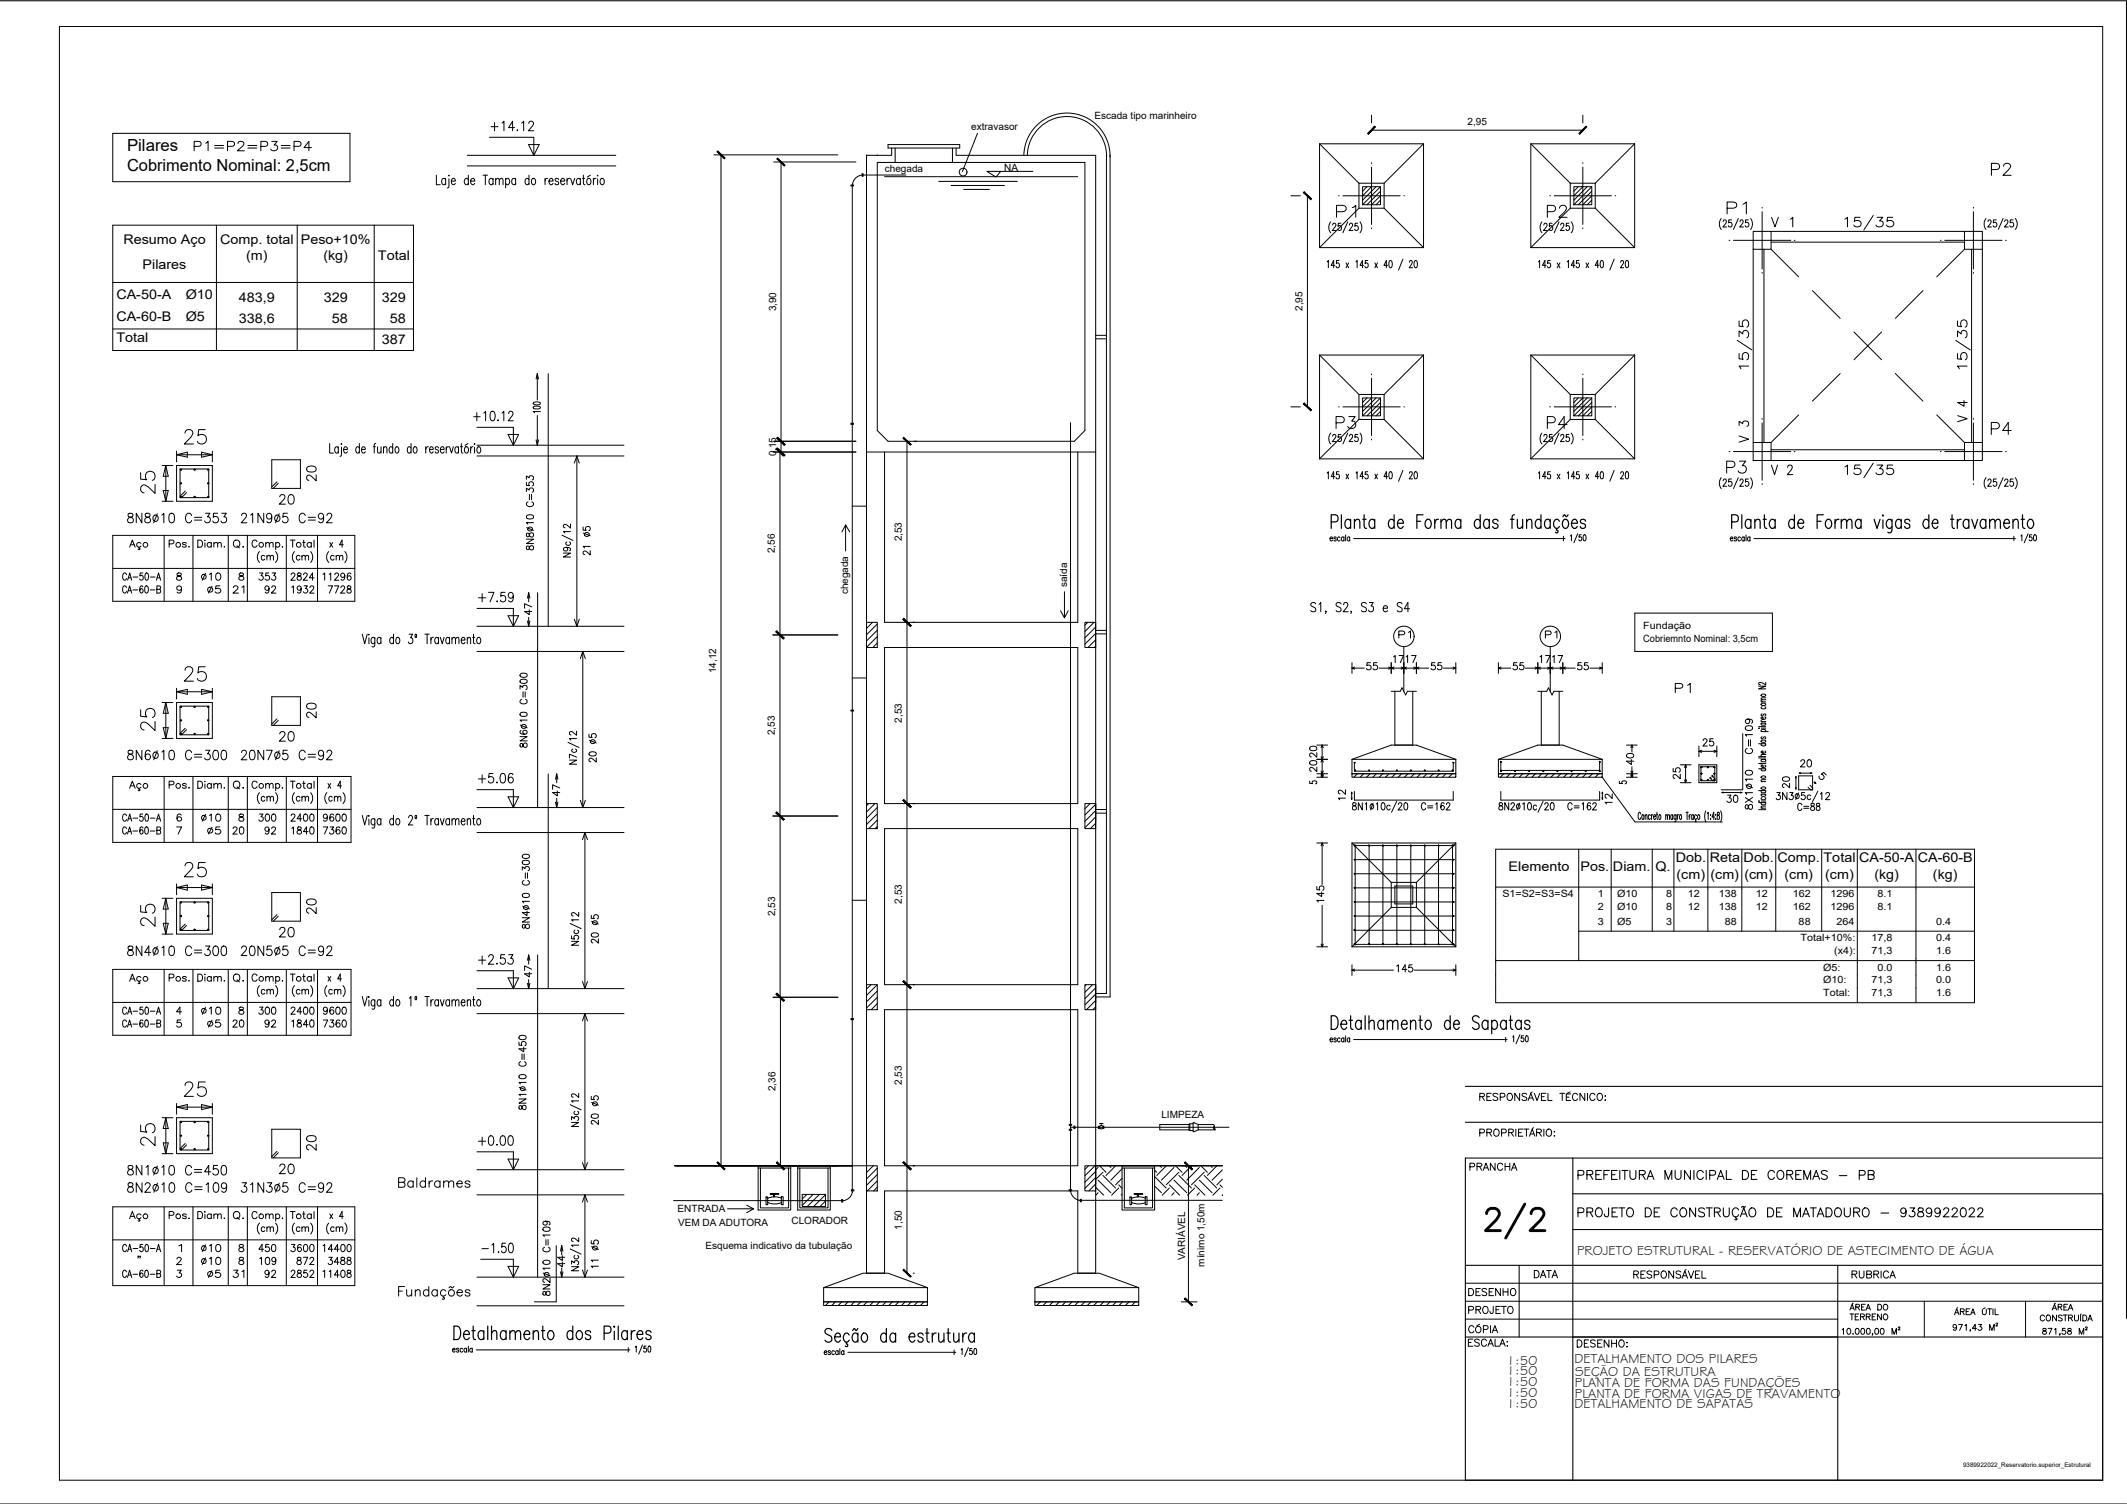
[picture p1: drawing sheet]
<svg xmlns="http://www.w3.org/2000/svg" width="594mm" height="420mm" viewBox="0 0 594 420" stroke-linecap="round" stroke-linejoin="round" font-family="sans-serif">
<defs><g id="words">
<text font-size="14.6" x="413.8" y="347.1">2/2</text>
<g font-size="7.9">
<text x="514" y="65.6">15/35</text>
<text x="514" y="134.8">15/35</text>
<text x="50.1" y="191.6">25</text>
<text x="50.1" y="307.6">25</text>
</g>
<g font-size="7.5">
<text x="490" y="104.4" transform="rotate(-90 490 104.4)">15/35</text>
<text x="551" y="104.4" transform="rotate(-90 551 104.4)">15/35</text>
<text x="50.1" y="125.2">25</text>
<text x="44.1" y="139" transform="rotate(-90 44.1 139)">25</text>
<text x="44.1" y="205.3" transform="rotate(-90 44.1 205.3)">25</text>
<text x="50.1" y="246.2">25</text>
<text x="44.1" y="260" transform="rotate(-90 44.1 260)">25</text>
<text x="44.1" y="321.4" transform="rotate(-90 44.1 321.4)">25</text>
</g>
<g font-size="7.1">
<text x="372.2" y="62.1">P1</text>
<text x="431.1" y="62.1">P2</text>
<text x="481.2" y="61">P1</text>
<text x="371.8" y="121">P3</text>
<text x="431.1" y="121">P4</text>
<text x="554.9" y="122.8">P4</text>
</g>
<g font-size="6.6">
<text x="554.9" y="50.1">P2</text>
<text x="481.2" y="133.4">P3</text>
</g>
<g font-size="6.2">
<text x="135.8" y="37.7">+14.12</text>
<text x="52.9" y="43.4">P1=P2=P3=P4</text>
<text x="550.3" y="118.9" transform="rotate(-90 550.3 118.9)">V 4</text>
<text x="489.3" y="124.9" transform="rotate(-90 489.3 124.9)">V 3</text>
<text x="89.3" y="135.5" transform="rotate(-90 89.3 135.5)">20</text>
<text x="76.9" y="142.2">20</text>
<text x="34.9" y="154.9">Aço</text>
<text x="89.3" y="201.8" transform="rotate(-90 89.3 201.8)">20</text>
<text x="132.3" y="220.1">+5.06</text>
<text x="34.9" y="222.2">Aço</text>
<text x="89.3" y="256.5" transform="rotate(-90 89.3 256.5)">20</text>
<text x="132.3" y="270.6">+2.53</text>
<text x="89.3" y="322.4" transform="rotate(-90 89.3 322.4)">20</text>
<text x="76.9" y="329.1">20</text>
<text x="110.1" y="333">Baldrames</text>
</g>
<g font-size="5.7">
<text x="493.5" y="64.6">V 1</text>
<text x="493.5" y="133.7">V 2</text>
<text x="34.6" y="147.1">8N8%%C10 C=353</text>
<text x="66" y="147.1">21N9%%C5 C=92</text>
<text x="132.3" y="169.3">+7.59</text>
<text x="466.7" y="194.7">P1</text>
<text x="76.9" y="208.1">20</text>
<text x="34.6" y="213.4">8N6%%C10 C=300</text>
<text x="66" y="213.4">20N7%%C5 C=92</text>
<text x="76.9" y="262.8">20</text>
<text x="34.6" y="268.1">8N4%%C10 C=300</text>
<text x="66" y="268.1">20N5%%C5 C=92</text>
<text x="34.9" y="275.9">Aço</text>
<text x="69.1" y="275.9">Comp.</text>
<text x="132.3" y="321">+0.00</text>
<text x="439.6" y="330.6">PREFEITURA MUNICIPAL DE COREMAS - PB</text>
<text x="34.9" y="342.2">Aço</text>
<text x="69.1" y="342.2">Comp.</text>
</g>
<g font-size="5.3">
<text x="45.9" y="154.2">Pos.</text>
<text x="63.9" y="154.2">Q.</text>
<text x="63.9" y="166.9">21</text>
<text x="70.9" y="163.3">353</text>
<text x="72.7" y="166.9">92</text>
<text x="80.1" y="163.3">2824</text>
<text x="80.4" y="166.9">1932</text>
<text x="88.9" y="163.3">11296</text>
<text x="90.3" y="166.9">7728</text>
<text x="389.5" y="179.6">P1</text>
<text x="430.4" y="179.6">P1</text>
<text x="380.3" y="188.4">55</text>
<text x="398.3" y="188.4">55</text>
<text x="421.2" y="188.4">55</text>
<text x="439.2" y="188.4">55</text>
<text x="474.5" y="209.5">25</text>
<text x="368.7" y="212.7" transform="rotate(-90 368.7 212.7)">20</text>
<text x="457.2" y="214.8" transform="rotate(-90 457.2 214.8)">40</text>
<text x="501.6" y="215.5">20</text>
<text x="45.9" y="221.5">Pos.</text>
<text x="54" y="221.5">Diam.</text>
<text x="63.9" y="221.5">Q.</text>
<text x="90.3" y="221.5">x 4</text>
<text x="368.7" y="217" transform="rotate(-90 368.7 217)">20</text>
<text x="470.3" y="218.7" transform="rotate(-90 470.3 218.7)">25</text>
<text x="157.3" y="223.7" transform="rotate(-90 157.3 223.7)">47</text>
<text x="376.8" y="224.7" transform="rotate(-90 376.8 224.7)">12</text>
<text x="451.2" y="225.8" transform="rotate(-90 451.2 225.8)">12</text>
<text x="481.2" y="225.4">30</text>
<text x="490.4" y="227.2" transform="rotate(-90 490.4 227.2)">8X1%%C10 C=109</text>
<text x="70.9" y="230.7">300</text>
<text x="80.1" y="230.7">2400</text>
<text x="88.9" y="230.7">9600</text>
<text x="63.9" y="234.2">20</text>
<text x="72.7" y="234.2">92</text>
<text x="80.4" y="234.2">1840</text>
<text x="88.9" y="234.2">7360</text>
<text x="370.8" y="253.3" transform="rotate(-90 370.8 253.3)">145</text>
<text x="63.9" y="275.5">Q.</text>
<text x="70.9" y="284.7">300</text>
<text x="80.1" y="284.7">2400</text>
<text x="88.9" y="284.7">9600</text>
<text x="63.9" y="288.2">20</text>
<text x="72.7" y="288.2">92</text>
<text x="80.4" y="288.2">1840</text>
<text x="88.9" y="288.2">7360</text>
<text x="45.9" y="341.8">Pos.</text>
<text x="63.9" y="341.8">Q.</text>
<text x="70.9" y="351">450</text>
<text x="80.1" y="351">3600</text>
<text x="88.9" y="351">14400</text>
<text x="63.9" y="358.1">31</text>
<text x="71.3" y="354.5">109</text>
<text x="72.7" y="358.1">92</text>
<text x="80.1" y="358.1">2852</text>
<text x="81.8" y="354.5">872</text>
<text x="88.9" y="358.1">11408</text>
<text x="90.3" y="354.5">3488</text>
<text x="158.7" y="355.2" transform="rotate(-90 158.7 355.2)">44</text>
<text x="516.1" y="358.4">RUBRICA</text>
<text x="408.9" y="368.3">PROJETO</text>
</g>
<g font-size="4.9">
<text x="149.2" y="172.9" transform="rotate(-90 149.2 172.9)">47</text>
<text x="388.1" y="186.3">17</text>
<text x="391.6" y="186.3">17</text>
<text x="429" y="186.3">17</text>
<text x="432.5" y="186.3">17</text>
<text x="500.6" y="221.2" transform="rotate(-90 500.6 221.2)">20</text>
<text x="500.9" y="227.5">C=88</text>
<text x="45.9" y="275.2">Pos.</text>
<text x="54" y="275.2">Diam.</text>
<text x="79.7" y="275.2">Total</text>
<text x="90.3" y="275.2">x 4</text>
<text x="149.2" y="274.1" transform="rotate(-90 149.2 274.1)">47</text>
<text x="388.8" y="272.7">145</text>
<text x="409.2" y="328.1">PRANCHA</text>
<text x="427.2" y="358.1">DATA</text>
<text x="408.9" y="363">DESENHO</text>
<text x="439.2" y="377.5">DESENHO:</text>
</g>
<g font-size="4.7">
<text x="35.5" y="47.8">Cobrimento Nominal: 2,5cm</text>
<text x="35.5" y="42.2">Pilares</text>
</g>
<g font-size="3.7">
<text x="34.5" y="68.2">Resumo Aço</text>
<text x="61.5" y="68.2">Comp. total</text>
<text x="84" y="68.2">Peso+10%</text>
<text x="39.8" y="75">Pilares</text>
<text x="68.7" y="72.8">(m)</text>
<text x="90.3" y="72.8">(kg)</text>
<text x="105.5" y="72.8">Total</text>
<text x="32.5" y="83.6">CA-50-A</text>
<text x="51.9" y="83.6">Ø10</text>
<text x="32.5" y="89.6">CA-60-B</text>
<text x="51.9" y="89.6">Ø5</text>
<text x="66.7" y="84.2">483,9</text>
<text x="90.4" y="84.2">329</text>
<text x="106.6" y="84.2">329</text>
<text x="32.5" y="95.5">Total</text>
<text x="66.7" y="90.2">338,6</text>
<text x="92.7" y="90.2">58</text>
<text x="108.9" y="90.2">58</text>
<text x="106.6" y="96.2">387</text>
<text x="421.3" y="243.2">Elemento</text>
<text x="441.5" y="243.2">Pos.</text>
<text x="450.5" y="243.2">Diam.</text>
<text x="462.4" y="243.2">Q.</text>
<text x="468" y="240.8">Dob.</text>
<text x="468.2" y="245.6">(cm)</text>
<text x="477.5" y="240.8">Reta</text>
<text x="477.7" y="245.6">(cm)</text>
<text x="487" y="240.8">Dob.</text>
<text x="487.2" y="245.6">(cm)</text>
<text x="496.5" y="240.8">Comp.</text>
<text x="498.4" y="245.6">(cm)</text>
<text x="509.3" y="240.8">Total</text>
<text x="509.8" y="245.6">(cm)</text>
<text x="519.3" y="240.8">CA-50-A</text>
<text x="523.5" y="245.6">(kg)</text>
<text x="535.6" y="240.8">CA-60-B</text>
<text x="539.9" y="245.6">(kg)</text>
<text x="440.5" y="350.5">PROJETO ESTRUTURAL - RESERVATÓRIO DE ASTECIMENTO DE ÁGUA</text>
<text x="420.8" y="381.3">1:50</text>
<text x="439.8" y="380.9">DETALHAMENTO DOS PILARES</text>
<text x="420.8" y="384.2">1:50</text>
<text x="420.8" y="387.3">1:50</text>
<text x="439.9" y="387.5">PLANTA DE FORMA DAS FUNDAÇÕES</text>
<text x="440" y="384.3">SEÇÃO DA ESTRUTURA</text>
<text x="420.8" y="390.3">1:50</text>
<text x="420.8" y="393.3">1:50</text>
<text x="439.8" y="393.4">DETALHAMENTO DE SAPATAS</text>
<text x="439.9" y="390.4">PLANTA DE FORMA VIGAS DE TRAVAMENTO</text>
</g>
<g font-size="3.5">
<text x="364.4" y="220.1">5</text>
<text x="451.2" y="220.1">5</text>
</g>
<g font-size="2.8">
<text x="305.7" y="33.1">Escada tipo marinheiro</text>
<text x="409.9" y="35">2,95</text>
<text x="271.3" y="36.4">extravasor</text>
<text x="247.1" y="48">chegada</text>
<text x="280.5" y="47.8">NA</text>
<text x="216.7" y="87" transform="rotate(-90 216.7 87)">3,90</text>
<text x="363.8" y="86.9" transform="rotate(-90 363.8 86.9)">2,95</text>
<text x="216.7" y="127.5" transform="rotate(-90 216.7 127.5)">0,15</text>
<text x="216.5" y="154.5" transform="rotate(-90 216.5 154.5)">2,56</text>
<text x="251.9" y="151.3" transform="rotate(-90 251.9 151.3)">2,53</text>
<text x="236.9" y="166" transform="rotate(-90 236.9 166)">chegada</text>
<text x="298.1" y="164" transform="rotate(-90 298.1 164)">saída</text>
<text x="459" y="175.8">Fundação</text>
<text x="459" y="179.4">Cobriemnto Nominal: 3,5cm</text>
<text x="200" y="188" transform="rotate(-90 200 188)">14,12</text>
<text x="251.9" y="201.9" transform="rotate(-90 251.9 201.9)">2,53</text>
<text x="216.5" y="205.4" transform="rotate(-90 216.5 205.4)">2,53</text>
<text x="419.6" y="250.6">S1=S2=S3=S4</text>
<text x="446.3" y="250.6">1</text>
<text x="451.7" y="250.6">Ø10</text>
<text x="465.3" y="250.6">8</text>
<text x="471.4" y="250.6">12</text>
<text x="480.1" y="250.6">138</text>
<text x="490.4" y="250.6">12</text>
<text x="500.7" y="250.6">162</text>
<text x="511.3" y="250.6">1296</text>
<text x="524.4" y="250.6">8.1</text>
<text x="216.5" y="256" transform="rotate(-90 216.5 256)">2,53</text>
<text x="251.9" y="252.5" transform="rotate(-90 251.9 252.5)">2,53</text>
<text x="446.3" y="254.2">2</text>
<text x="451.7" y="254.2">Ø10</text>
<text x="465.3" y="254.2">8</text>
<text x="471.4" y="254.2">12</text>
<text x="480.1" y="254.2">138</text>
<text x="490.4" y="254.2">12</text>
<text x="500.7" y="254.2">162</text>
<text x="511.3" y="254.2">1296</text>
<text x="524.4" y="254.2">8.1</text>
<text x="446.3" y="258.3">3</text>
<text x="451.7" y="258.3">Ø5</text>
<text x="465.3" y="258.3">3</text>
<text x="481.8" y="258.3">88</text>
<text x="502.4" y="258.3">88</text>
<text x="502.9" y="262.9">Total+10%:</text>
<text x="513" y="258.3">264</text>
<text x="522.7" y="262.9">17,8</text>
<text x="540.8" y="258.3">0.4</text>
<text x="540.8" y="262.9">0.4</text>
<text x="512.3" y="266.5">(x4):</text>
<text x="522.7" y="266.5">71,3</text>
<text x="540.8" y="266.5">1.6</text>
<text x="509.2" y="271.1">Ø5:</text>
<text x="509.2" y="274.7">Ø10:</text>
<text x="522.7" y="274.7">71,3</text>
<text x="524.4" y="271.1">0.0</text>
<text x="540.8" y="271.1">1.6</text>
<text x="540.8" y="274.7">0.0</text>
<text x="509.2" y="278.3">Total:</text>
<text x="522.7" y="278.3">71,3</text>
<text x="540.8" y="278.3">1.6</text>
<text x="216.6" y="304.8" transform="rotate(-90 216.6 304.8)">2,36</text>
<text x="251.9" y="303.1" transform="rotate(-90 251.9 303.1)">2,53</text>
<text x="324.4" y="312.3">LIMPEZA</text>
<text x="189.3" y="338.6">ENTRADA</text>
<text x="221.1" y="341.8">CLORADOR</text>
<text x="189.4" y="342.5">VEM DA ADUTORA</text>
<text x="251.9" y="343.5" transform="rotate(-90 251.9 343.5)">1,50</text>
<text x="197.1" y="349">Esquema indicativo da tubulação</text>
<text x="331" y="352.1" transform="rotate(-90 331 352.1)">VARIÁVEL</text>
<text x="336.4" y="353.9" transform="rotate(-90 336.4 353.9)">mínimo 1,50m</text>
</g>
<text font-size="1.7" x="548.3" y="409.7">9389922022_Reservatorio.superior_Estrutural</text>
</g></defs>
<!-- layer: TABELAS -->
<g fill="none" stroke="#000" stroke-width=".28">
<path d="M31.5 37.3h66.2v13.5h-66.2zM31.5 62.9h84v35h-84zM31.5 78.9h84M60.5 62.9v35M83 62.9v35M104.5 62.9v35M31.5 149.6h67.6v18.4h-67.6zM31.5 158.8h67.6M45.8 149.6v18.4M53.9 149.6v18.4M55.2 150.9h.7a1.08 1.08 0 0 1 .7 1 1.08 1.08 0 0 1-.7 1h-.7zM57.2 150.9v.1z"/>
<path d="M57.2 151.6v1.3M59 151.8a.64 .64 0 0 0-.9-.1 .64 .64 0 0 0 0 1 .64 .64 0 0 0 .9-.1M59 151.6v1.3M59.7 151.9l.5-.3h.5l.1 1.3M59.7 151.6v1.3M60.8 151.9l.5-.3h.4l.1 1.3M63.8 149.6v18.4M69.1 149.6v18.4M71.8 151.3a.72 .72 0 0 0-.8-.4 .72 .72 0 0 0-.6 .7v.5a.72 .72 0 0 0 .6 .8 .72 .72 0 0 0 .8-.5M72.5 154.1a2.23 2.23 0 0 0 0 3M74 155.4a.56 .56 0 0 0-.9 0 .56 .56 0 0 0 0 .8 .56 .56 0 0 0 .9 0M74.2 151.9l.5-.3h.4l.1 1.3"/>
<path d="M74.2 151.6v1.3M74.5 155.5l.5-.3h.4l.1 1.3M74.5 155.2v1.3M75.2 151.9l.5-.3h.5l.1 1.3M75.5 155.5l.4-.3h.4l.1 1.3M77 154.1a2.23 2.23 0 0 1 0 3M77 151.8a.64 .64 0 0 1 .9-.1 .64 .64 0 0 1 0 1 .64 .64 0 0 1-.9-.1M77 151.6v1.9M78.8 152.8h.2zM80 149.6v18.4M81.1 150.9h1.3M81.7 150.9v2"/>
<path d="M82.3 154.1a2.23 2.23 0 0 0 0 3M83.8 155.4a.58 .58 0 0 0-.9 0 .58 .58 0 0 0 0 .8 .58 .58 0 0 0 .9 0M84.3 155.5l.5-.3h.4l.1 1.3M84.3 155.2v1.3M84.5 151.6h.7M84.8 150.9v1.6l.1 .3 .4 .1M85.3 155.5l.4-.3h.4l.1 1.3M86.8 154.1a2.35 2.35 0 0 1 0 3M87 151.8a.66 .66 0 0 0-1-.1 .66 .66 0 0 0 0 1 .66 .66 0 0 0 1-.1M87 151.6v1.3M87.7 150.9v2M88.7 149.6v18.4"/>
<path d="M91.8 154.1a2.23 2.23 0 0 0 0 3M92.1 151.6l.8 1.3M92.9 151.6l-.8 1.3M93.3 155.4a.56 .56 0 0 0-.8 0 .56 .56 0 0 0 0 .8 .56 .56 0 0 0 .8 0M93.9 155.5l.4-.3h.4l.1 1.3M93.9 155.2v1.3M94.8 155.5l.4-.3h.5l.1 1.3M95.9 152.2h-1.1l.7-1.3v2M96.3 154.1a2.23 2.23 0 0 1 0 3M35.3 160.6a.57 .57 0 0 0-.6-.5 .57 .57 0 0 0-.5 .7v.5a.57 .57 0 0 0 .5 .8 .57 .57 0 0 0 .6-.5M35.3 164.2a.57 .57 0 0 0-.6-.5 .57 .57 0 0 0-.5 .7v.5a.57 .57 0 0 0 .5 .8 .57 .57 0 0 0 .6-.5M35.6 165.7l.6-2 .6 2"/>
<path d="M35.6 162.1l.6-2 .6 2M35.9 161.4h.7M35.9 165h.7M37.1 164.8h1.3M37.2 161.2h1.3M39.9 160.1h-.7l-.1 .9a.58 .58 0 0 1 .8 0 .58 .58 0 0 1 0 .8 .58 .58 0 0 1-.8 .1l-.1-.2M39.9 164l-.4-.3a1.25 1.25 0 0 0 0 2 .59 .59 0 0 0 .5-.7 .59 .59 0 0 0-.8-.5l-.2 .5M40.6 163.8l.4-.1a1.33 1.33 0 0 1 0 2h-.1a1.58 1.58 0 0 1-.3-1.9zM40.7 160.2l.4-.1 .3 .3v1.3l-.3 .4-.5-.4-.1-.7zM42 164.8h1.3M42 161.2h1.3M43.7 162.1l.6-2 .6 2"/>
<path d="M43.8 164.6l.9-.1 .1-.6-.3-.2h-.7v2h.7l.3-.2 .1-.5-.4-.4M43.9 161.4h.7M49.5 160.2v.5l.6 .3a.57 .57 0 0 1 .6 .5 .57 .57 0 0 1-.5 .6l-.8-.2a.57 .57 0 0 1 0-.6 .57 .57 0 0 1 .5-.3l.6-.3 .1-.3a.78 .78 0 0 0-1.1-.2zM50.7 164.3a.65 .65 0 0 1-.6 .7 .65 .65 0 0 1-.7-.7 .65 .65 0 0 1 .6-.6 1.04 1.04 0 0 1 .8 1 1.04 1.04 0 0 1-.9 1l-.5-.3M57.4 160.2l-.9 1.9M58.5 160.4l.5-.3v2M59.2 163.8l-1 1.9M60.5 160.2a.67 .67 0 0 1 1.1 .2 .94 .94 0 0 1 0 1.2 .94 .94 0 0 1-1.1 .4l-.3-.8zM61.4 163.7h-1.1l-.1 .8a.77 .77 0 0 1 1.1-.1 .77 .77 0 0 1 0 1.2l-.6 .1-.6-.4M66.9 160.2v.5l.6 .3a.57 .57 0 0 1 .6 .5 .57 .57 0 0 1-.5 .6l-.7-.1-.2-.3a1.03 1.03 0 0 1 1.2-1l.1-.3a.72 .72 0 0 0-1.1-.2zM456.6 171.3h38.4v10.7h-38.4zM31.5 216.9h66.5v18.4h-66.5z"/>
<path d="M45.8 216.9v18.4M53.9 216.9v18.4M63.8 216.9v18.4M69.1 216.9v18.4M71.8 218.7a.72 .72 0 0 0-.8-.5 .72 .72 0 0 0-.6 .8v.5a.72 .72 0 0 0 .6 .7 .72 .72 0 0 0 .8-.4M74.2 219.2l.5-.3 .4 .1 .1 1.2M74.2 218.9v1.3M75.2 219.2l.5-.3 .5 .1 .1 1.2M77 219.2a.64 .64 0 0 1 .9-.1 .64 .64 0 0 1 0 .9 .64 .64 0 0 1-.9-.1M77 218.9v2M80 216.9v18.4M81.1 218.2h1.3"/>
<path d="M81.7 218.2v2M84.5 218.9h.7M84.8 218.2v1.6l.1 .3 .4 .1M87 219.2a.66 .66 0 0 0-1-.1 .66 .66 0 0 0 0 .9 .66 .66 0 0 0 1-.1M87 218.9v1.3M87.7 218.2v2M88.7 216.9v18.4M31.5 226.1h66.5M35.3 227.9a.57 .57 0 0 0-.7-.5 .57 .57 0 0 0-.4 .8v.4a.57 .57 0 0 0 .4 .8 .57 .57 0 0 0 .7-.5M35.3 231.5a.57 .57 0 0 0-.7-.5 .57 .57 0 0 0-.4 .8v.4a.57 .57 0 0 0 .4 .8 .57 .57 0 0 0 .7-.5M35.6 233l.6-2 .6 2M35.6 229.4l.6-2 .6 2"/>
<path d="M35.9 228.7h.7M35.9 232.3h.7M37.1 232.2h1.3M37.2 228.6h1.3M39.9 227.4h-.7l-.1 .9a.6 .6 0 0 1 .9 .4 .6 .6 0 0 1-.9 .5l-.1-.2M39.9 231.3l-.4-.3a1.22 1.22 0 0 0 0 2 .55 .55 0 0 0 .5-.8 .55 .55 0 0 0-.9-.1l-.1 .2M40.6 231.1l.4-.1a1.28 1.28 0 0 1 0 2h-.1a1.56 1.56 0 0 1-.3-1.9zM40.7 227.5h.6l.1 .3v1.2l-.3 .4-.4-.1-.1-.3-.1-.7zM42 232.2h1.3M42 228.6h1.3M43.7 229.4l.6-2 .6 2M43.8 231.9h.9l.1-.7-1-.2v2l1-.2 .1-.5-.4-.4"/>
<path d="M43.9 228.7h.7M49.3 231h1.4l-1 2M50.6 227.7l-.1-.2a.69 .69 0 0 0-1 .3 1.17 1.17 0 0 0 .5 1.6 .63 .63 0 0 0 .7-.6 .63 .63 0 0 0-.6-.7 .63 .63 0 0 0-.7 .6M57.4 227.5l-.9 1.9M58.5 227.8l.5-.4v2M59.2 231.1l-1 1.9M60.5 227.5a.73 .73 0 0 1 1.1 .3 .95 .95 0 0 1 0 1.1 .95 .95 0 0 1-1.1 .4l-.3-.7zM61.4 231h-1.1l-.1 .9a.78 .78 0 0 1 1.1-.1 .78 .78 0 0 1 0 1.1l-.3 .1a.66 .66 0 0 1-.9-.4M66.9 227.5v.6l.9 .2a.55 .55 0 0 1 .3 .7 .55 .55 0 0 1-.5 .4l-.7-.1-.2-.3a.98 .98 0 0 1 1.2-.9l.1-.4a.76 .76 0 0 0-1.1-.2zM72.5 221.4a2.23 2.23 0 0 0 0 3.1M74 222.8a.64 .64 0 0 0-1.1 .2 .64 .64 0 0 0 .7 .8l.4-.3M74.5 222.8l.5-.3 .4 .1 .1 1.2"/>
<path d="M74.5 222.5v1.3M75.5 222.8l.4-.3 .4 .1 .1 1.2M77 221.4a2.23 2.23 0 0 1 0 3.1M78.8 220.1h.2zM82.3 221.4a2.23 2.23 0 0 0 0 3.1M83.8 222.8a.58 .58 0 0 0-.9-.1 .58 .58 0 0 0 0 .9 .58 .58 0 0 0 .9-.1M84.3 222.8l.5-.3 .4 .1 .1 1.2M84.3 222.5v1.3M85.3 222.8l.4-.3 .4 .1 .1 1.2M86.8 221.4a2.35 2.35 0 0 1 0 3.1M91.3 221.4a2.23 2.23 0 0 0 0 3.1M92.8 222.8a.47 .47 0 0 0-.4-.4 .47 .47 0 0 0-.5 .4l-.1 .4 .2 .5 .5 .1 .3-.3"/>
<path d="M93.4 222.8l.4-.3 .4 .1 .1 1.2M93.4 222.5v1.3M94.3 222.8l.4-.3 .4 .1 .1 1.2M95.8 221.4a2.23 2.23 0 0 1 0 3.1M417.7 237.2h133.8v42.9h-133.8zM440.9 237.2v31.2M450 237.2v22.9M461.5 237.2v22.9M467.5 237.2v22.9M477 237.2v22.9M486.5 237.2v22.9M496 237.2v22.9"/>
<path d="M508.8 237.2v22.9M518.8 237.2v42.9M535.1 237.2v42.9M417.7 247.8h133.8M31.5 270.8h66.5v18.4h-66.5zM45.8 270.8v18.4M53.9 270.8v18.4M63.8 270.8v18.4M69.1 270.8v18.4M72.5 275.3a2.24 2.24 0 0 0 0 3.1M77 275.3a2.24 2.24 0 0 1 0 3.1M80 270.8v18.4"/>
<path d="M82.3 275.3a2.24 2.24 0 0 0 0 3.1M83.8 276.7a.59 .59 0 0 0-.9-.1 .59 .59 0 0 0 0 .9 .59 .59 0 0 0 .9 0M84.3 276.8l.5-.4 .4 .1 .1 1.2M84.3 276.4v1.3M85.3 276.8l.4-.4 .4 .1 .1 1.2M86.8 275.3a2.37 2.37 0 0 1 0 3.1M88.7 270.8v18.4M91.3 275.3a2.24 2.24 0 0 0 0 3.1M92.8 276.7a.61 .61 0 0 0-1 .2 .61 .61 0 0 0 .7 .8l.3-.2M93.4 276.8l.4-.4 .4 .1 .1 1.2M93.4 276.4v1.3M94.3 276.8l.4-.4 .4 .1 .1 1.2"/>
<path d="M95.8 275.3a2.24 2.24 0 0 1 0 3.1M417.7 268.4h133.8M440.9 260.1h110.6M31.5 280h66.5M35.3 281.8a.57 .57 0 0 0-.7-.4 .57 .57 0 0 0-.4 .7v.5a.57 .57 0 0 0 .4 .7 .57 .57 0 0 0 .7-.4M35.3 285.4a.57 .57 0 0 0-.7-.4 .57 .57 0 0 0-.4 .7v.5a.57 .57 0 0 0 .4 .7 .57 .57 0 0 0 .7-.4M35.6 286.9l.6-2 .6 2M35.6 283.3l.6-2 .6 2M35.9 282.7h.7M35.9 286.3h.7M37.1 286.1h1.3M37.2 282.5h1.3"/>
<path d="M39.9 281.3h-.7l-.1 .9a.58 .58 0 0 1 .8 .1 .58 .58 0 0 1 0 .8 .58 .58 0 0 1-.8 0l-.1-.1M39.9 285.2l-.4-.3a1.22 1.22 0 0 0 0 2 .59 .59 0 0 0 .5-.7 .59 .59 0 0 0-.8-.4l-.2 .5M40.6 285l.4-.1a1.28 1.28 0 0 1 0 2h-.1a1.56 1.56 0 0 1-.3-1.9zM40.7 281.4h.6l.1 .3v1.3l-.3 .3h-.4l-.1-.3-.1-.8zM42 286.1h1.3M42 282.5h1.3M43.7 283.3l.6-2 .6 2M43.8 285.9l.9-.1 .1-.7-1-.2v2h.7l.3-.2 .1-.4-.4-.4M43.9 282.7h.7M50.5 284.9h-1l-.1 .9a.73 .73 0 0 1 1.1 0 .73 .73 0 0 1-.1 1.1 .73 .73 0 0 1-1.1-.3M50.7 282.7h-1.4l.9-1.4v2M57.4 281.4l-.9 1.9"/>
<path d="M58.5 281.7l.5-.4v2M59.2 285l-1 1.9M60.5 281.4a.73 .73 0 0 1 1.1 .3 .95 .95 0 0 1 0 1.2 .95 .95 0 0 1-1.1 .4l-.3-.8zM61.4 284.9h-1.1l-.1 .9a.78 .78 0 0 1 1.1-.1 .78 .78 0 0 1 0 1.2h-.3a.66 .66 0 0 1-.9-.3M66.9 281.4a.39 .39 0 0 0-.1 .4 .39 .39 0 0 0 .3 .3l.7 .2a.55 .55 0 0 1 .3 .6 .55 .55 0 0 1-.5 .4h-.4a.57 .57 0 0 1-.5-.6 .57 .57 0 0 1 .6-.5l.6-.2v-.6zM31.5 337.1h67.6v22.1h-67.6zM45.8 337.1v22.1M53.9 337.1v22.1M55.2 338.5h.7a1.08 1.08 0 0 1 .7 .9 1.08 1.08 0 0 1-.7 1h-.7zM57.2 338.5v.2zM57.2 339.2v1.2M59 339.4a.64 .64 0 0 0-.9-.1 .64 .64 0 0 0 0 1 .64 .64 0 0 0 .9-.1"/>
<path d="M59 339.1v1.3M59.7 339.5l.5-.4 .5 .1 .1 1.2M59.7 339.1v1.3M60.8 339.5l.5-.4 .4 .1 .1 1.2M63.8 337.1v22.1M69.1 337.1v22.1M80 337.1v22.1M81.1 338.5h1.3M81.7 338.5v1.9M84.5 339.1h.7M84.8 338.5v1.6l.1 .3h.4M87 339.4a.66 .66 0 0 0-1-.1 .66 .66 0 0 0 0 1 .66 .66 0 0 0 1-.1"/>
<path d="M87 339.1v1.3M87.7 338.5v1.9M88.7 337.1v22.1M92.1 339.1l.8 1.3M92.9 339.1l-.8 1.3M95.9 339.8h-1.1l.7-1.3v1.9M31.5 346.4h67.6M35.3 348.1a.57 .57 0 0 0-.6-.5 .57 .57 0 0 0-.5 .8v.5a.57 .57 0 0 0 .5 .8 .57 .57 0 0 0 .6-.5M35.3 355.3a.57 .57 0 0 0-.6-.5 .57 .57 0 0 0-.5 .8v.5a.57 .57 0 0 0 .5 .8 .57 .57 0 0 0 .6-.5M35.6 356.9l.6-2.1 .6 2.1M35.6 349.7l.6-2.1 .6 2.1M35.9 349h.7"/>
<path d="M35.9 356.2h.7M37.1 356h1.3M37.2 348.8h1.3M38.7 351h-.2h.2l-.2 .5M39.2 351h-.2h.2l-.2 .5M39.9 347.6h-.7l-.1 .9a.58 .58 0 0 1 .8 .1 .58 .58 0 0 1 0 .8 .58 .58 0 0 1-.8 .1l-.1-.2M39.9 355.1l-.4-.3a1.25 1.25 0 0 0 0 2.1 .59 .59 0 0 0 .5-.7 .59 .59 0 0 0-.8-.5l-.2 .5M40.6 355l.4-.2a1.33 1.33 0 0 1 0 2.1h-.1a1.58 1.58 0 0 1-.3-1.9zM40.7 347.8l.4-.2 .3 .4v1.3l-.3 .4-.5-.4-.1-.8zM42 356h1.3M42 348.8h1.3M43.7 349.7l.6-2.1 .6 2.1"/>
<path d="M43.8 355.8l.9-.1 .1-.7-.3-.2h-.7v2.1h.7l.3-.2 .1-.5-.4-.4M43.9 349h.7M49.4 351.7l.4-.5h.4l.4 .4-.3 .7-1 1h1.4M49.5 354.8h1.1l-.6 .8a.7 .7 0 0 1 .5 1.1 .7 .7 0 0 1-1.2-.2M50 348l.7-.4v2.1M57.4 347.8l-.9 1.9M57.4 351.4l-.9 1.9M58.5 348l.5-.4v2.1M58.5 351.6l.5-.4v2.1M59.2 355l-1 1.9M60.5 347.8a.67 .67 0 0 1 1.1 .2 .94 .94 0 0 1 0 1.2 .94 .94 0 0 1-1.1 .3l-.3-.7zM60.5 351.4a.67 .67 0 0 1 1.1 .2 .94 .94 0 0 1 0 1.2 .94 .94 0 0 1-1.1 .3l-.3-.7z"/>
<path d="M61.4 354.8h-1.1l-.1 .9a.77 .77 0 0 1 1.1-.1 .77 .77 0 0 1 0 1.1l-.6 .2-.6-.4M66.9 347.8v.5l.6 .2a.57 .57 0 0 1 .6 .6 .57 .57 0 0 1-.5 .6l-.7-.2-.2-.2a1.03 1.03 0 0 1 1.2-1l.1-.4a.72 .72 0 0 0-1.1-.1zM66.9 351.4v.5l.6 .2a.57 .57 0 0 1 .6 .6 .57 .57 0 0 1-.5 .6h-.4l-.5-.4a1.03 1.03 0 0 1 1.2-1l.1-.4a.72 .72 0 0 0-1.1-.1zM72.5 341.7a2.24 2.24 0 0 0 0 3M77 341.7a2.24 2.24 0 0 1 0 3M82.3 341.7a2.24 2.24 0 0 0 0 3M83.8 343a.59 .59 0 0 0-.9 0 .59 .59 0 0 0 0 .8 .59 .59 0 0 0 .9 0M84.3 343.1l.5-.4 .4 .1 .1 1.2M84.3 342.7v1.3M85.3 343.1l.4-.4 .4 .1 .1 1.2M86.8 341.7a2.37 2.37 0 0 1 0 3M91.8 341.7a2.24 2.24 0 0 0 0 3"/>
<path d="M93.3 343a.61 .61 0 0 0-1 .3 .61 .61 0 0 0 .7 .7l.3-.2M93.9 343.1l.4-.4 .4 .1 .1 1.2M93.9 342.7v1.3M94.8 343.1l.4-.4 .5 .1 .1 1.2M96.3 341.7a2.24 2.24 0 0 1 0 3"/>
<circle cx="73" cy="152.2" r=".65"/>
<circle cx="83.4" cy="152.2" r=".65"/>
<circle cx="56.9" cy="161.1" r=".68"/>
<circle cx="58.7" cy="164.7" r=".71"/>
<circle cx="73" cy="219.5" r=".67"/>
<circle cx="83.4" cy="219.5" r=".67"/>
<circle cx="56.9" cy="228.5" r=".68"/>
<circle cx="58.7" cy="232.1" r=".71"/>
<circle cx="56.9" cy="282.4" r=".66"/>
<circle cx="58.7" cy="286" r=".7"/>
<circle cx="83.4" cy="339.8" r=".67"/>
<circle cx="56.9" cy="352.3" r=".68"/>
<circle cx="56.9" cy="348.7" r=".68"/>
<circle cx="58.7" cy="355.9" r=".71"/>
</g>
<!-- layer: FUN_REFEREN -->
<path d="M367.5 168.7a.7 .7 0 0 0-.9-.4 .7 .7 0 0 0-.4 .9l1.1 .6a.63 .63 0 0 1 .2 .6 .63 .63 0 0 1-.5 .5l-.7-.1-.2-.2M368.4 168.8l.5-.5v2.6M370.4 170.8h-.2h.2l-.2 .6M374.6 168.7a.7 .7 0 0 0-.9-.4 .7 .7 0 0 0-.4 .9l1.1 .6a.63 .63 0 0 1 .2 .6 .63 .63 0 0 1-.5 .5l-.7-.1-.2-.2M375.3 169l.4-.7 .6 .1 .2 .4-.3 .9-1 1.2h1.4M377.4 170.8h-.1h.1l-.1 .6M381.6 168.7a.74 .74 0 0 0-.8-.4 .74 .74 0 0 0-.6 .7l.2 .3 1.1 .5 .1 .8a.84 .84 0 0 1-1.4 0M382.4 168.3h1.1l-.6 1a.78 .78 0 0 1 .7 1.2 .78 .78 0 0 1-1.4-.1M386.3 169.9h1.2l-.2-.6a.8 .8 0 0 0-1 .8 .8 .8 0 0 0 1 .7l.2-.2M391.6 168.7a.7 .7 0 0 0-.9-.4 .7 .7 0 0 0-.4 .9l1.1 .6a.63 .63 0 0 1 .2 .6 .63 .63 0 0 1-.5 .5l-.7-.1-.2-.2M393.7 170.1h-1.5l1-1.8v2.6" fill="none" stroke="#000" stroke-width=".28"/>
<!-- layer: FUN_GEOMETRIA -->
<g fill="none" stroke="#000" stroke-width=".28">
<path d="M388.6 193.1h2.5l.5-.9 1 1.9 .5-1h2.5M389.6 193.1v15.1M394.6 193.1v15.1M429.5 193.1h2.5l.5-.9 1 1.9 .5-1h2.5M430.5 193.1v15.1M435.5 193.1v15.1M377.6 216.2h29v.9h-29zM377.6 212.1h29M377.6 212.1v4.1M377.6 212.1l11-3.9h7l11 3.9M379.1 216.2l-1 .9M380.9 216.2l-1 .9"/>
<path d="M382.7 216.2l-1 .9M384.4 216.2l-1 .9M386.2 216.2l-1 .9M388 216.2l-1 .9M389.7 216.2l-1 .9M391.5 216.2l-1 .9M393.3 216.2l-1 .9M395.1 216.2l-1.1 .9M396.8 216.2l-1 .9M398.6 216.2l-1 .9M400.3 216.2l-1 .9M402.1 216.2l-1 .9"/>
<path d="M403.9 216.2l-1 .9M405.6 216.2l-.9 .9M406.6 212.1v4.1h-29M406.6 217l-.2 .1M418.5 216.2h29v.9h-29zM418.5 212.1h29M418.5 212.1l11-3.9h7l11 3.9M418.5 212.1v4.1M420 216.2l-1 .9M421.8 216.2l-1 .9M423.5 216.2l-.9 .9M425.3 216.2l-1 .9"/>
<path d="M427.1 216.2l-1 .9M428.9 216.2l-1 .9M430.6 216.2l-1 .9M432.4 216.2l-1 .9M434.2 216.2l-1 .9M435.9 216.2l-1 .9M437.7 216.2l-1 .9M439.5 216.2l-1 .9M441.2 216.2l-1 .9M443 216.2l-1 .9M444.8 216.2l-1 .9M446.5 216.2l-.9 .9"/>
<path d="M447.5 212.1v4.1h-29M447.5 217l-.2 .1M474.5 213.7h5v5h-5zM377.6 235.5v29M377.6 235.5h29M377.6 235.5l11 11M406.6 235.5v29M406.6 235.5l-11 11M388.6 253.5h7M388.6 246.5v7M388.6 246.5h7M388.6 253.5l-11 11"/>
<path d="M389.6 247.5h5v5h-5zM395.6 246.5v7M395.6 253.5l11 11M377.6 264.5h29"/>
</g>
<!-- layer: FUN_DES_ARMADURAS -->
<g fill="none" stroke="#000" stroke-width=".28">
<path d="M378.3 213.1h.1M378.3 213.1l.1 2.3h27.4l.1-2.3M378.3 215.2h.3M378.5 215.1v.3M382.2 215.2h.3M382.4 215.1v.3M386.1 215.2h.3M386.2 215.1v.3M390 215.2h.3M390.1 215.1v.3M393.9 215.2h.3M394 215.1v.3"/>
<path d="M397.8 215.2h.3M397.9 215.1v.3M401.7 215.2h.3M401.8 215.1v.3M405.6 215.2h.2M405.7 215.1v.3M405.9 213.1h.1M419.1 215.4h.3M419.2 212.9h.1M419.2 212.9l.1 2.3h27.4l.1-2.3M419.2 215.3v.3M423 215.4h.3"/>
<path d="M423.1 215.3v.3M426.9 215.4h.3M427.1 215.3v.3M430.9 215.4h.3M431 215.3v.3M434.8 215.4h.3M435 215.3v.3M438.7 215.4h.3M438.9 215.3v.3M442.7 215.4h.3M442.8 215.3v.3M446.7 215.4h.3"/>
<path d="M446.8 212.9h.1M446.8 215.3v.3M475.1 217.9h.3M475.1 216.2h.3M475.1 214.3h.3M475.1 214.2v3.9h3.8l.1-3.9M475.1 214.2h.1M475.1 214.2h3.8M475.2 214.2v.3M475.2 216v.3M475.2 217.8v.3M476.8 217.9h.3"/>
<path d="M476.8 214.3h.3M477 214.2v.3M477 217.8v.3M477.7 217.4h.1M477.7 217.4l.7 .7M478.2 216.8h.1M478.2 216.8l.8 .8M478.7 217.9h.3M478.7 216.2h.3M478.7 214.3h.3M478.8 214.2v.3M478.8 216v.3"/>
<path d="M478.8 217.8v.3M478.9 214.2h.1M486.7 204.9v15.7M502.4 216.7v3.9h3.9v-3.9M505 219.9l.7 .7M505.5 219.4l.8 .7M378.3 236.2h.1M378.3 236.2h27.6M378.5 236.2h.1M378.5 236.2v27.6M382.4 236.2h.1M382.4 236.2v27.6"/>
<path d="M386.2 236.2h.1M386.2 236.2v27.6M390.1 236.2h.1M390.1 236.2v27.6M394 236.2h.1M394 236.2v27.6M397.9 236.2h.1M397.9 236.2v27.6M401.8 236.2h.1M401.8 236.2v27.6M405.7 236.2h.1M405.7 236.2v27.6"/>
<path d="M405.9 236.2h.1M405.9 221.1v2.4h-27.6M419.2 221.1v2.4h27.6M378.3 259.9h.1M378.3 255.9h.1M378.3 252h.1M378.3 248h.1M378.3 244.1h.1M378.3 240.2h.1M378.3 259.9h27.6M378.3 255.9h27.6M378.3 252h27.6"/>
<path d="M378.3 248h27.6M378.3 244.1h27.6M378.3 240.2h27.6M405.9 259.9h.1M405.9 255.9h.1M405.9 252h.1M405.9 248h.1M405.9 244.1h.1M405.9 240.2h.1M378.3 263.8h.1M378.3 263.8h27.6M378.5 263.8h.1"/>
<path d="M382.4 263.8h.1M386.2 263.8h.1M390.1 263.8h.1M394 263.8h.1M397.9 263.8h.1M401.8 263.8h.1M405.7 263.8h.1M405.9 263.8h.1"/>
<circle cx="378.5" cy="215.2" r=".11"/>
<circle cx="382.4" cy="215.2" r=".11"/>
<circle cx="386.3" cy="215.2" r=".11"/>
<circle cx="390.2" cy="215.2" r=".11"/>
<circle cx="394.1" cy="215.2" r=".11"/>
<circle cx="398" cy="215.2" r=".11"/>
<circle cx="401.8" cy="215.2" r=".11"/>
<circle cx="405.7" cy="215.2" r=".11"/>
<circle cx="419.2" cy="215.4" r=".11"/>
<circle cx="423.1" cy="215.4" r=".11"/>
<circle cx="427.1" cy="215.4" r=".11"/>
<circle cx="431.1" cy="215.4" r=".11"/>
<circle cx="435" cy="215.4" r=".11"/>
<circle cx="438.9" cy="215.4" r=".11"/>
<circle cx="442.9" cy="215.4" r=".11"/>
<circle cx="446.8" cy="215.4" r=".11"/>
<circle cx="475.2" cy="217.9" r=".11"/>
<circle cx="475.2" cy="216.1" r=".11"/>
<circle cx="475.2" cy="214.3" r=".11"/>
<circle cx="477" cy="217.9" r=".11"/>
<circle cx="477" cy="214.3" r=".11"/>
<circle cx="478.8" cy="217.9" r=".11"/>
<circle cx="478.8" cy="214.3" r=".11"/>
<circle cx="478.8" cy="216.1" r=".11"/>
<circle cx="378.3" cy="236.2" r=".11"/>
<circle cx="378.5" cy="236.2" r=".11"/>
<circle cx="382.4" cy="236.2" r=".11"/>
<circle cx="386.3" cy="236.2" r=".11"/>
<circle cx="390.2" cy="236.2" r=".11"/>
<circle cx="394.1" cy="236.2" r=".11"/>
<circle cx="398" cy="236.2" r=".11"/>
<circle cx="401.8" cy="236.2" r=".11"/>
<circle cx="405.7" cy="236.2" r=".11"/>
<circle cx="405.9" cy="236.2" r=".11"/>
<circle cx="378.3" cy="240.1" r=".11"/>
<circle cx="378.3" cy="244.1" r=".11"/>
<circle cx="378.3" cy="248" r=".11"/>
<circle cx="378.3" cy="255.9" r=".11"/>
<circle cx="378.3" cy="259.9" r=".11"/>
<circle cx="378.3" cy="251.9" r=".11"/>
<circle cx="405.9" cy="244.1" r=".11"/>
<circle cx="405.9" cy="240.1" r=".11"/>
<circle cx="405.9" cy="251.9" r=".11"/>
<circle cx="405.9" cy="248" r=".11"/>
<circle cx="405.9" cy="255.9" r=".11"/>
<circle cx="405.9" cy="259.9" r=".11"/>
<circle cx="378.3" cy="263.8" r=".11"/>
<circle cx="378.5" cy="263.8" r=".11"/>
<circle cx="382.4" cy="263.8" r=".11"/>
<circle cx="386.3" cy="263.8" r=".11"/>
<circle cx="390.2" cy="263.8" r=".11"/>
<circle cx="394.1" cy="263.8" r=".11"/>
<circle cx="398" cy="263.8" r=".11"/>
<circle cx="401.8" cy="263.8" r=".11"/>
<circle cx="405.7" cy="263.8" r=".11"/>
<circle cx="405.9" cy="263.8" r=".11"/>
</g>
<!-- layer: FUN_TXT_ARMADURAS -->
<g fill="none" stroke="#000" stroke-width=".28">
<path d="M491.2 191.7h2l-2 .7h2M491.9 196.1h1.3M492 196.6l.6-.2 .6 .3a.71 .71 0 0 1-.7 .4 .71 .71 0 0 1-.6-.4zM492 194.1l.6-.2 .6 .2a.71 .71 0 0 1-.7 .5 .71 .71 0 0 1-.6-.5zM492.2 199.4l-.3 .2 .1 .4h.3l.6-.6 .3 .2-.3 .4M492.2 197.4l-.2 .1a.64 .64 0 0 0 .5 .6 .64 .64 0 0 0 .7-.3l-.3-.4M493.2 195.5h-1.2l-.1 .3 .4 .3M493.2 194.9l-1.2 .1-.1 .2 .4 .3M493.2 190.6v.7l-.9-.5h-1l-.1 .3 .5 .2M491.2 214.8h2M491.2 211.8h2M491.2 211.4h2"/>
<path d="M491.2 207.8h2M491.2 203h2M491.9 207a.8 .8 0 0 1 1.3 .1 .8 .8 0 0 1-1.3-.1zM491.9 201.2l.1 .2 .4 .2M491.9 218.4h1.3M491.9 212.2h1.3M491.9 204.4h2M491.9 202h1.3M491.9 201.6h1.3M492 216.9a.62 .62 0 0 1 .7-.2 .62 .62 0 0 1 .4 .6 .64 .64 0 0 1-.7 .2 .64 .64 0 0 1-.4-.6zM492 203.4h1.2M492.2 214.8h-.2a.64 .64 0 0 0 .5 .7 .64 .64 0 0 0 .7-.4l-.3-.3"/>
<path d="M492.2 212.2l-.2 .1a.64 .64 0 0 0 .5 .6 .64 .64 0 0 0 .7-.3l-.3-.4M492.2 207.8l-.3 .2a.71 .71 0 0 0 .6 .4 .71 .71 0 0 0 .7-.4l-.3-.2M492.2 205.8l-.3 .2 .1 .4h.3l.6-.6 .3 .2-.3 .4M492.2 204.4l-.3-.2a.71 .71 0 0 1 .6-.5 .71 .71 0 0 1 .7 .5l-.3 .2M492.2 202l-.2 .1a.64 .64 0 0 0 .5 .6 .64 .64 0 0 0 .7-.3l-.3-.4M492.9 213.7l.3 .3a.71 .71 0 0 1-.7 .4 .71 .71 0 0 1-.6-.4l.5-.3v.7M492.9 209.8l.2 .1a.63 .63 0 0 1-.5 .6 .63 .63 0 0 1-.7-.4l.1-.2 .4-.1v.6M492.9 200.3l.3 .2a.71 .71 0 0 1-.7 .5 .71 .71 0 0 1-.6-.5l.5-.2v.7M493.2 217.8h-1.2l-.1 .3 .4 .3M493.2 213.1l-.4 .2h-1.6M493.2 210.8h-1.2l-.1 .3 .4 .3M506.7 218.5l.2 .4"/>
<path d="M506.7 218.5l.4 .2M506.7 218.5l.5 .4M506.8 218.7l.4 .2M507 218.5l.2 .4M510.1 216.5l-.7-.7-.7 .5a.73 .73 0 0 1 .8 .8 .73 .73 0 0 1-.9 .7 .73 .73 0 0 1-.5-1M377.9 224.4v.5a.79 .79 0 0 1 .8 .4 .79 .79 0 0 1 0 .8 .59 .59 0 0 1-1-.1 .59 .59 0 0 1 .5-.9l.5-.2 .1-.4a.56 .56 0 0 0-.9-.1zM380.5 224.2v2.1l-1.1-2.1v2.1M381.3 224.6l.4-.4v2.1M382.9 224.7a.61 .61 0 0 1 .8 .6 .61 .61 0 0 1-.8 .6l-.2-.5zM383.5 224.4l-.7 1.9M384.4 224.6l.4-.4v2.1M386 224.4l.4-.2a1.33 1.33 0 0 1 0 2.1h-.2a1.44 1.44 0 0 1-.2-1.9z"/>
<path d="M388.3 225.2l-.2-.2a.61 .61 0 0 0-.8 .6 .61 .61 0 0 0 .8 .5l.2-.1M390.1 223.9l-1.4 3M390.6 224.7l.1-.2a.49 .49 0 0 1 .6-.2 .49 .49 0 0 1 .2 .7l-1 1.3h1.1M392.3 224.4l.4-.2a1.33 1.33 0 0 1 0 2.1h-.1a1.44 1.44 0 0 1-.3-1.9zM398.2 224.7a.61 .61 0 0 0-.7-.5 .61 .61 0 0 0-.5 .8v.5a.61 .61 0 0 0 .5 .8 .61 .61 0 0 0 .7-.5M398.7 225.1h1.5M398.7 225.7h1.5M401 224.6l.4-.4v2.1M403.4 224.5l-.5-.3a1.2 1.2 0 0 0 .1 2.1 .6 .6 0 0 0 .4-.8 .6 .6 0 0 0-.8-.4l-.2 .5M404 224.7l.1-.2a.49 .49 0 0 1 .6-.2 .49 .49 0 0 1 .2 .7l-1 1.3h1.1M418.8 224.4v.5a.79 .79 0 0 1 .8 .4 .79 .79 0 0 1 0 .8 .58 .58 0 0 1-.9-.2 .58 .58 0 0 1 .4-.8l.5-.2 .1-.4-.3-.3zM421.4 224.2v2.1l-1.1-2.1v2.1"/>
<path d="M422 224.7l.1-.2a.49 .49 0 0 1 .7-.2 .49 .49 0 0 1 .1 .7l-1 1.3h1.2M423.6 224.9l.2-.2a.64 .64 0 0 1 .8 .5 .64 .64 0 0 1-.4 .8l-.6-.3zM424.4 224.4l-.7 1.9M425.3 224.6l.4-.4v2.1M426.9 224.4l.4-.2a1.33 1.33 0 0 1 0 2.1h-.2a1.44 1.44 0 0 1-.2-1.9zM429.2 225.2l-.2-.2a.6 .6 0 0 0-.8 .6 .6 .6 0 0 0 .8 .5l.2-.1M431 223.9l-1.4 3M431.5 224.7v-.2a.49 .49 0 0 1 .7-.2 .49 .49 0 0 1 .2 .7l-1 1.3h1.1M433.2 224.4l.4-.2a1.33 1.33 0 0 1 0 2.1h-.1a1.44 1.44 0 0 1-.3-1.9zM439.1 224.7a.61 .61 0 0 0-.7-.5 .61 .61 0 0 0-.5 .8v.5a.61 .61 0 0 0 .5 .8 .61 .61 0 0 0 .7-.5M439.7 225.1h1.4M439.7 225.7h1.4"/>
<path d="M441.9 224.6l.4-.4v2.1M444.2 224.5l-.4-.3a1.2 1.2 0 0 0 .1 2.1 .6 .6 0 0 0 .4-.8 .6 .6 0 0 0-.8-.4l-.2 .5M444.9 224.7l.1-.2a.49 .49 0 0 1 .6-.2 .49 .49 0 0 1 .2 .7l-1 1.3h1.1M458.3 227.4l-.3-.5a1.3 1.3 0 0 0 0 2l.3-.5M458.7 227.7l.1-.1a.79 .79 0 0 1 0 1.3l-.2-.6zM459.5 228l.2-.4 .3 .1v1.2M459.5 227.6v1.3M460.9 227.9l-.1-.3a.79 .79 0 0 0 0 1.3l.1-.3M461.3 227.6v1.3M461.6 227.6l-.3 .6M461.9 228.2h.5l-.2-.6a.79 .79 0 0 0 0 1.3l.2-.3M462.7 227.6h.3"/>
<path d="M462.8 226.9v1.7l.2 .3M463.4 227.7l.1-.1a.79 .79 0 0 1 0 1.3l-.2-.6zM465.2 228l.3-.4 .2 .1 .1 1.2M465.2 227.6v1.3M465.8 228l.2-.4 .3 .1v1.2M467.2 227.9l-.2-.3a.79 .79 0 0 0 0 1.3l.2-.3M467.2 227.6v1.3M468.1 227.6v1.8l-.4 .1M468.1 227.9l-.1-.2a.66 .66 0 0 0-.6 .5 .66 .66 0 0 0 .4 .7l.3-.3M468.5 227.6v1.3M468.9 227.6l-.3 .1-.1 .5M469.2 227.7l.1-.1a.79 .79 0 0 1 0 1.3l-.2-.6z"/>
<path d="M470.9 226.9h.7M471.2 226.9v2M471.8 227.6v1.3M472.2 227.6l-.3 .1-.1 .5M472.9 227.9l-.1-.3a.75 .75 0 0 0-.4 .7 .75 .75 0 0 0 .4 .6l.1-.3M472.9 227.6v1.3M473.6 228.9l.1 .6h-.2M473.9 227.9l-.1-.2a.67 .67 0 0 0-.6 .5 .67 .67 0 0 0 .3 .7l.4-.3M474.3 227.7a.67 .67 0 0 1 .6 .5 .67 .67 0 0 1-.4 .7l-.3-.3zM476.5 226.5a3.6 3.6 0 0 0 0 3.1M476.9 227.3l.2-.4v2M477.8 227.6v.2z"/>
<path d="M477.8 228.7v.2zM478.9 228.3h-.7l.5-1.4v2M479.2 227.6v.2zM479.2 228.7v.2zM479.7 227l-.1 .4a1.06 1.06 0 0 1 .6 1.4l-.2 .1a.71 .71 0 0 1-.4-.7 .71 .71 0 0 1 .6-.6v-.6zM480.6 226.5a3.6 3.6 0 0 1 0 3.1M491.2 226.2h2M491.2 224.2h2M491.2 220.9h2M491.9 220.1a.8 .8 0 0 1 1.3 .2 .8 .8 0 0 1-1.3-.2zM491.9 225.8h1.3M491.9 221.9h1.3"/>
<path d="M492 223.8h1.2M492.2 224.2l-.2 .1a.64 .64 0 0 0 .5 .6 .64 .64 0 0 0 .7-.3l-.3-.4M492.2 222.8l-.2 .1a.64 .64 0 0 0 .5 .6 .64 .64 0 0 0 .7-.4l-.3-.3M492.2 221.9l-.2 .1a.64 .64 0 0 0 .5 .6 .64 .64 0 0 0 .7-.4l-.3-.3M492.2 220.9l-.2 .1a.64 .64 0 0 0 .5 .6 .64 .64 0 0 0 .7-.4l-.3-.3M493.2 225.2l-1.2 .1-.1 .2 .4 .3M496.3 221.4h.9l-.5 .8a.62 .62 0 0 1 .5 .9 .62 .62 0 0 1-1.1-.1M499.1 221.4v2l-1.2-2v2M499.9 221.4h.9l-.5 .8a.62 .62 0 0 1 .5 .9 .62 .62 0 0 1-1.1-.1M502.3 221.5l-.7 1.9M504.1 221.4h-.9l-.1 .9a.65 .65 0 0 1 1 0 .65 .65 0 0 1-.1 .9 .65 .65 0 0 1-1-.2M507.7 221l-1.5 3.1"/>
<path d="M508.4 221.8l.4-.4v2M509.9 221.9l.4-.5 .5 .1 .2 .3-.2 .7-.9 .9h1.2"/>
<circle cx="501.9" cy="222.4" r=".64"/>
</g>
<!-- layer: FUN_COTAS -->
<g fill="none" stroke="#000" stroke-width=".28">
<path d="M377.6 185.1v3M377.6 186.6l.7 .3M377.6 186.6h3.4M378.3 186.4l-.7 .2M385.1 186.6h3.5M388.6 185.1v3M392.1 180.6v12.5M395.6 186.6h3.4M395.6 185.1v3M403.1 186.6h3.5M405.8 186.4l.8 .2M406.6 185.1v3"/>
<path d="M406.6 186.6l-.8 .3M418.5 186.6h3.4M418.5 185.1v3M418.5 186.6l.7 .3M419.2 186.4l-.7 .2M426 186.6h3.5M429.5 185.1v3M433 180.6v12.5M436.5 186.6h3.4M436.5 185.1v3M444.1 186.6h3.4M446.7 186.4l.8 .2"/>
<path d="M447.5 185.1v3M447.5 186.6l-.8 .3M367.8 216.2h3M367.8 212.1h3M367.8 208.2h3M367.8 217.1h3M454.3 217.1h3M469.3 218.7h3M469.3 213.7h3M474.5 208.4v3M479.5 208.4v3M367.8 235.5h3"/>
<path d="M369.3 235.5l-.3 .8M369.3 235.5l.3 .8M369.3 235.5v11.6M369.3 252.9v11.6M367.8 264.5h3M369 263.7l.3 .8M369.6 263.7l-.3 .8M377.6 269.5v3M377.6 271l.7 .3M377.6 271h11.6M378.3 270.7l-.7 .3M395 271h11.6"/>
<path d="M405.8 270.7l.8 .3M406.6 269.5v3M406.6 271l-.8 .3"/>
</g>
<!-- layer: SEC_SECAO -->
<path d="M49.3 130h10v10h-10zM49.3 196.3h10v10h-10zM49.3 251h10v9.9h-10zM49.3 312.3h10v10h-10z" fill="none" stroke="#000" stroke-width=".28"/>
<!-- layer: SEC_COTAS -->
<g fill="none" stroke="#000" stroke-width=".28">
<path d="M45.3 130h3M45.6 137h1.4l-.7 3M46.3 130l.7 3.1h-1.4M49.3 126v3M59.3 126v3M45.3 140h3M45.3 196.3h3M46.3 196.3l.7 3h-1.4M49.3 192.3v3M59.3 192.3v3M45.3 206.3h3M45.6 203.3h1.4l-.7 3"/>
<path d="M45.3 251h3M45.6 257.9h1.4l-.7 3M46.3 251l.7 3h-1.4M49.3 246.9v3M59.3 246.9v3M45.3 260.9h3M45.3 312.3h3M45.6 319.3h1.4l-.7 3M46.3 312.3l.7 3h-1.4M49.3 308.3v3M59.3 308.3v3M45.3 322.3h3"/>
</g>
<!-- layer: SEC_BARRAS -->
<g fill="none" stroke="#000" stroke-width=".28">
<circle cx="50.5" cy="138.8" r=".19"/>
<circle cx="50.5" cy="131.2" r=".19"/>
<circle cx="50.5" cy="135" r=".19"/>
<circle cx="54.3" cy="138.8" r=".19"/>
<circle cx="54.3" cy="131.2" r=".19"/>
<circle cx="58.1" cy="138.8" r=".19"/>
<circle cx="58.1" cy="131.2" r=".19"/>
<circle cx="58.1" cy="135" r=".19"/>
<circle cx="50.5" cy="197.5" r=".19"/>
<circle cx="54.3" cy="197.5" r=".19"/>
<circle cx="58.1" cy="197.5" r=".19"/>
<circle cx="50.5" cy="201.2" r=".19"/>
<circle cx="50.5" cy="205" r=".19"/>
<circle cx="54.3" cy="205" r=".19"/>
<circle cx="58.1" cy="205" r=".19"/>
<circle cx="58.1" cy="201.2" r=".19"/>
<circle cx="50.5" cy="259.7" r=".19"/>
<circle cx="50.5" cy="252.1" r=".19"/>
<circle cx="50.5" cy="255.9" r=".19"/>
<circle cx="54.3" cy="259.7" r=".19"/>
<circle cx="54.3" cy="252.1" r=".19"/>
<circle cx="58.1" cy="259.7" r=".19"/>
<circle cx="58.1" cy="252.1" r=".19"/>
<circle cx="58.1" cy="255.9" r=".19"/>
<circle cx="50.5" cy="313.5" r=".19"/>
<circle cx="50.5" cy="317.3" r=".19"/>
<circle cx="54.3" cy="313.5" r=".19"/>
<circle cx="58.1" cy="313.5" r=".19"/>
<circle cx="58.1" cy="317.3" r=".19"/>
<circle cx="50.5" cy="321" r=".19"/>
<circle cx="54.3" cy="321" r=".19"/>
<circle cx="58.1" cy="321" r=".19"/>
</g>
<!-- layer: SEC_ESTRIBO -->
<g fill="none" stroke="#000" stroke-width=".28">
<path d="M50.3 131h8v8h-8zM51.7 137.2l-1.4 1.4M52.1 137.6l-1.4 1.4M77.3 134.6l-1.4 1.4M77.7 135l-1.4 1.4M83.9 128.4h-8v8M50.3 197.3h8v8h-8zM83.9 194.6h-8v8M51.7 203.5l-1.4 1.4M52.1 203.8l-1.4 1.5M77.3 200.8l-1.4 1.5M77.7 201.3l-1.4 1.3"/>
<path d="M50.3 252h8v7.9h-8zM51.7 258.1l-1.4 1.4M52.1 258.5l-1.4 1.4M77.3 255.5l-1.4 1.5M77.7 255.9l-1.4 1.4M83.9 249.3h-8v8M50.3 313.3h8v8h-8zM51.7 319.4l-1.4 1.5M52.1 319.8l-1.4 1.5M83.9 315.5h-8v8M77.3 321.6l-1.4 1.5M77.7 322l-1.4 1.5"/>
</g>
<!-- layer: COMP_INDNIVEL -->
<g fill="none" stroke="#000" stroke-width=".28">
<path d="M136.7 38.4h12.4v5M147.6 40.4h3l-1.5 3zM133.2 119.4h10.2v5M141.9 121.4h3l-1.5 3zM133.2 170h10.2v5M141.9 172h3l-1.5 3zM133.2 220.6h10.2v5M141.9 222.6h3l-1.5 3zM133.2 271.2h10.2v5M141.9 273.2h3l-1.5 3zM133.2 321.8h10.2v5M141.9 323.8h3l-1.5 3z"/>
<path d="M134.2 351.8h9.2v5M141.9 353.8h3l-1.5 3z"/>
</g>
<!-- layer: COMP_BARRAS -->
<path d="M153.1 104.4v70.6M150.2 165.6v60M153.1 216.2v60M150.2 266.8v90M155.4 348v15.7h-6.1" fill="none" stroke="#000" stroke-width=".28"/>
<!-- layer: COMP_TEXTOS -->
<g fill="none" stroke="#000" stroke-width=".28">
<path d="M149 113.6l1.5-.1 .4 .4-.4 .3h-1.2l-.4-.3zM149 112.4l1.1-.1 .8 .3a1.22 1.22 0 0 1-2 0zM150.1 104.4l-.4 1.5M150.1 104.4l.3 1.5M150.1 104.4v7.4M150.1 116.1v8.3M150.9 115h-2l.4 .3M147 137.3v-.9l.8 .5a.62 .62 0 0 1 1-.5 .62 .62 0 0 1-.2 1.1M147 134.7v.9l.9 .1a.65 .65 0 0 1 0-1 .65 .65 0 0 1 .9 .1 .65 .65 0 0 1-.2 1M147 133.9v-.9l.8 .5a.62 .62 0 0 1 1-.5 .62 .62 0 0 1-.2 1.1M147.9 138.1v1.5M148.5 138.1v1.5"/>
<path d="M149.7 122.9l.4 1.5M150.4 122.9l-.3 1.5M147 150.6h2l-2 1.2h2M147.1 152.6a.63 .63 0 0 0 .2 .9h.4a.79 .79 0 0 1 .3-.9 .79 .79 0 0 1 .9 0l.1 .3a.65 .65 0 0 1-.7 .8 .65 .65 0 0 1-.5-.9l-.3-.3zM147.1 149a.63 .63 0 0 0 .2 .9h.4a.79 .79 0 0 1 .3-.9 .79 .79 0 0 1 .9 0l.1 .3a.65 .65 0 0 1-.7 .8 .65 .65 0 0 1-.5-.9l-.3-.3zM147.1 144.1l.8-.3a.86 .86 0 0 1 1.1 .7 1.22 1.22 0 0 1-2 0zM147.1 147.4l1.9 .8M147.5 140.2a.67 .67 0 0 0-.5 .8 .67 .67 0 0 0 .8 .5h.5a.67 .67 0 0 0 .7-.5 .67 .67 0 0 0-.5-.8M149 146h-2l.4 .4M157 149.5l3 1.5M157.4 154.5h1.9l-1.9 1.1h1.9M158 152.9l.3 .1a.53 .53 0 0 1 .1 .8 .53 .53 0 0 1-.8 0 .53 .53 0 0 1 0-.8l.4-.1a.95 .95 0 0 1 1.3 .6l-.2 .4"/>
<path d="M158.3 151.4a.57 .57 0 0 0 0 .8 .57 .57 0 0 0 .8 0 .57 .57 0 0 0 0-.8M159.3 148.5h-1.9l.3 .4M159.3 146.4v1.1l-1.4-1-.5 .3v.5l.4 .1M162.9 147.2v.9l.8 .1a.65 .65 0 0 1 0-1 .65 .65 0 0 1 1 .1 .65 .65 0 0 1-.2 1M162.9 148.9l1.9 .8M164.8 153.8v1.2l-1.4-1.1-.5 .4v.5l.4 .1M164.8 152.7h-1.9l.3 .4M147.3 173.5l.4 1.5M147.7 165.6v2.5M147.7 172.5v2.5M147.7 165.6l-.4 1.5M147.7 165.6l.3 1.5"/>
<path d="M148 173.5l-.3 1.5M145.2 192.5v-1l.8 .5a.64 .64 0 0 1 1-.5 .64 .64 0 0 1-.1 1.2M145.3 199.2l.8-.2a.86 .86 0 0 1 1.1 .6 1.22 1.22 0 0 1-2 0zM145.3 190l.8-.3a.86 .86 0 0 1 1.1 .7 1.22 1.22 0 0 1-2 0zM145.3 188.3l.8-.3a.86 .86 0 0 1 1.1 .7 1.22 1.22 0 0 1-2 0zM145.7 195.4a.65 .65 0 0 0-.5 .7 .65 .65 0 0 0 .8 .5h.5a.65 .65 0 0 0 .7-.5 .65 .65 0 0 0-.4-.7M146.1 193.3v1.5M146.7 193.3v1.5M145.2 205.8h2l-2 1.2h2M145.3 207.8a.63 .63 0 0 0 .2 .9l.4-.1a.79 .79 0 0 1 .3-.8 .79 .79 0 0 1 1 0v.2a.65 .65 0 0 1-.6 .8 .65 .65 0 0 1-.6-.9l-.3-.2zM145.3 202.6l1.9 .7M145.5 204.1l-.2 .1-.1 .4a1.11 1.11 0 0 0 1.1 .6 1.11 1.11 0 0 0 .9-.7 .57 .57 0 0 0-.5-.5 .57 .57 0 0 0-.6 .5 .57 .57 0 0 0 .5 .6"/>
<path d="M147.2 201.2h-2l.4 .4M155.5 216.2l-.3 1.5M155.5 216.2l.3 1.5M155.5 216.2v2.5M158.7 207.4l3 1.4M159 212.3h2l-2 1.2h2M160 209.3l-.2 .1a.61 .61 0 0 0 .6 .8 .61 .61 0 0 0 .6-.8l-.3-.1M161 211.5l-2-.8v1.1M161 206.3h-2l.4 .5M161 204.3v1.1l-.9-.8a.54 .54 0 0 0-.8-.2 .54 .54 0 0 0-.1 .8l.3 .1M164.5 205.1v.9h.9a.64 .64 0 0 1 0-.9 .64 .64 0 0 1 1 .1 .64 .64 0 0 1-.2 .9M164.6 210.3l.8-.3a.94 .94 0 0 1 1.1 .5 1.1 1.1 0 0 1-1 .7 1.1 1.1 0 0 1-1-.7z"/>
<path d="M164.6 206.8l1.9 .8M166.5 211.7v1.2l-.9-.9-.7-.2-.4 .3v.4l.5 .3M146 238.9l.7-.3a.86 .86 0 0 1 1.2 .7 1.22 1.22 0 0 1-2 0zM155.2 224.1l.3 1.5M155.5 223.1v2.5M155.8 224.1l-.3 1.5M145.9 256.4h2l-2 1.2h2M145.9 243.1v-1l.7 .6a.62 .62 0 0 1 1-.5 .62 .62 0 0 1-.1 1M146 258.4a.63 .63 0 0 0 .2 .9l.4-.1a.79 .79 0 0 1 .3-.8 .79 .79 0 0 1 .9 0l.1 .2a.65 .65 0 0 1-.7 .8 .65 .65 0 0 1-.6-.9l-.3-.2zM146 249.8l.7-.2a.86 .86 0 0 1 1.2 .6 1.22 1.22 0 0 1-2 0zM146 240.6l.7-.3a.86 .86 0 0 1 1.2 .7 1.16 1.16 0 0 1-2 0zM146 253.2l1.9 .7"/>
<path d="M146.3 246a.67 .67 0 0 0-.4 .8 .67 .67 0 0 0 .7 .5h.5a.67 .67 0 0 0 .8-.5 .67 .67 0 0 0-.5-.8M146.7 243.8v1.6M147.2 254.5v1.3l-1.3-.9h2M147.3 243.8v1.6M147.9 251.8h-2l.4 .4M159.3 258l3 1.4M160.6 259.8a.56 .56 0 0 0-.1 .9 .56 .56 0 0 0 .9 0 .56 .56 0 0 0-.1-.9M161.6 257h-2l.4 .3M161.6 254.8v1.2l-.9-.8-.7-.3-.3 .2-.1 .5 .5 .3M165.1 255.7v.8l.9 .1a.65 .65 0 0 1 0-.9 .65 .65 0 0 1 1 .1 .65 .65 0 0 1-.2 .9M165.2 257.4l1.9 .7M147.3 274.7l.4 1.5"/>
<path d="M147.7 266.8l-.4 1.5M147.7 266.8l.3 1.5M147.7 266.8v2.5M147.7 273.6v2.6M148 274.7l-.3 1.5M159.6 263h2l-2 1.1h2M159.6 261.5v.8h.9a.62 .62 0 0 1 0-.9 .62 .62 0 0 1 .9 .1 .62 .62 0 0 1-.2 .9M165.2 260.9l.8-.3a.86 .86 0 0 1 1.1 .7 1.22 1.22 0 0 1-2 0zM167.1 262.3v1.2l-.9-.9-.7-.2-.3 .2-.1 .5 .5 .3M144.9 291.1v.9l.9 .1a.65 .65 0 0 1 0-1 .65 .65 0 0 1 1 .1 .65 .65 0 0 1-.2 .9M145 289.5l.8-.3a.85 .85 0 0 1 1.1 .7 1.22 1.22 0 0 1-2 0zM145.4 296.6a.65 .65 0 0 0-.4 .8 .65 .65 0 0 0 .7 .5h.5a.65 .65 0 0 0 .7-.5 .65 .65 0 0 0-.4-.8"/>
<path d="M145.8 294.4v1.6M146.3 292.6v1.2l-1.4-.8h2M146.4 294.4v1.6M144.9 307h2l-2 1.2h2M145 308.9a.63 .63 0 0 0 .2 1l.4-.1a.79 .79 0 0 1 .3-.9 .79 .79 0 0 1 1 0v.3a.65 .65 0 0 1-.6 .8 .65 .65 0 0 1-.6-.9l-.3-.2zM145 300.4l.8-.2a.86 .86 0 0 1 1.1 .7 1.22 1.22 0 0 1-2 0zM145 303.7l1.9 .8M146.9 305.7h-2l.4 .5M146.9 302.4h-2l.4 .4M159.3 308.6l3 1.4M159.6 313.6h2l-2 1.1h2M159.6 312.8v-.8l.8 .5a.6 .6 0 0 1 .9-.5 .6 .6 0 0 1-.1 1"/>
<path d="M160.6 310.4a.56 .56 0 0 0-.1 .8 .56 .56 0 0 0 .9 0 .56 .56 0 0 0-.1-.8M161.6 307.6h-2l.4 .3M161.6 305.5v1.1l-.9-.8-.7-.2-.3 .1-.1 .5 .5 .3M165.1 306.3v.8l.9 .1a.65 .65 0 0 1 0-.9 .65 .65 0 0 1 1 .1 .65 .65 0 0 1-.2 .9M165.2 311.4l.8-.2a.85 .85 0 0 1 1.1 .7 1.22 1.22 0 0 1-2 0zM165.2 308l1.9 .7M167.1 312.9v1.2l-.9-.8-.7-.3-.3 .2-.1 .5 .5 .3M151.6 358.9h2l-2 1.2h2M151.7 352.3l.8-.3a.86 .86 0 0 1 1.1 .7 1.22 1.22 0 0 1-2 0zM151.7 343l.8-.2a.85 .85 0 0 1 1.1 .7 1.22 1.22 0 0 1-2 0zM151.7 355.6l1.9 .8M152.1 348.4a.65 .65 0 0 0-.5 .8 .65 .65 0 0 0 .8 .5h.5a.65 .65 0 0 0 .7-.5 .65 .65 0 0 0-.4-.8"/>
<path d="M152.3 341.2a.56 .56 0 0 1 .4 .7 .56 .56 0 0 1-.8 .2 .56 .56 0 0 1 0-.9h.4a.94 .94 0 0 1 1.3 .6l-.3 .4M152.5 346.3v1.6M153.1 346.3v1.6M153.6 357.1v1.2l-.9-.8-.7-.3-.3 .2-.1 .5 .5 .3M153.6 354.3h-2l.4 .4M153.6 345h-2l.4 .4M156.9 348l-.4 1.5M156.9 348l.3 1.5M156.9 348v2.5M159.3 348.9l3 1.5M159.6 353.9h2l-2 1.1h2M159.6 353.1v-.8l.8 .5a.6 .6 0 0 1 .9-.5 .6 .6 0 0 1-.1 1"/>
<path d="M160.6 350.7a.56 .56 0 0 0-.1 .8 .56 .56 0 0 0 .9 0 .56 .56 0 0 0-.1-.8M161.6 347.9h-2l.4 .4M161.6 345.8v1.1l-.9-.8-.7-.2-.3 .1-.1 .5 .5 .3M165.1 346.6v.8l.9 .1a.65 .65 0 0 1 0-.9 .65 .65 0 0 1 1 .1 .65 .65 0 0 1-.2 .9M165.2 348.3l1.9 .7M167.1 353.7h-2l.4 .5M167.1 352h-2l.4 .5M151.7 360.9a.63 .63 0 0 0 .2 .9l.4-.1a.79 .79 0 0 1 .3-.8 .79 .79 0 0 1 .9 0l.1 .2a.65 .65 0 0 1-.6 .9 .65 .65 0 0 1-.6-.9l-.3-.3z"/>
<circle cx="148" cy="147.8" r=".64"/>
<circle cx="163.9" cy="149.3" r=".64"/>
<circle cx="146.3" cy="202.9" r=".65"/>
<circle cx="165.5" cy="207.2" r=".64"/>
<circle cx="146.9" cy="253.5" r=".64"/>
<circle cx="166.1" cy="257.8" r=".64"/>
<circle cx="146" cy="304.1" r=".64"/>
<circle cx="166.1" cy="308.4" r=".64"/>
<circle cx="152.6" cy="356" r=".64"/>
<circle cx="166.1" cy="348.7" r=".64"/>
</g>
<!-- layer: COMP_ESTRIBOS -->
<g fill="none" stroke="#000" stroke-width=".28">
<path d="M161.1 127.4v47.6M161.1 127.4l.7 2M161.1 127.4l-.7 2M160.4 173l.7 2M161.8 173l-.7 2M162.8 182v43.6M162.8 182l.7 2M162.8 182l-.7 2M162.1 223.6l.7 2M163.4 232.6v43.6M163.4 232.6l.7 2M163.4 232.6l-.7 2"/>
<path d="M163.5 223.6l-.7 2M162.7 274.2l.7 2M164.1 274.2l-.7 2M163.4 283.2v43.6M163.4 283.2l.7 2M163.4 283.2l-.7 2M162.7 324.8l.7 2M163.4 333.8v23M163.4 333.8l.7 2M163.4 333.8l-.7 2M164.1 324.8l-.7 2M162.7 354.8l.7 2"/>
<path d="M164.1 354.8l-.7 2"/>
</g>
<!-- layer: COMP_LAJE -->
<g fill="none" stroke="#000" stroke-width=".28">
<path d="M130.5 46.4h41.5M130.5 43.4h41.5M133.2 127.4h41.1M133.2 124.4h41.1M133.2 175h41.1M133.2 182h41.1M133.2 225.6h41.1M133.2 232.6h41.1M133.2 276.2h41.1M133.2 283.2h41.1M133.2 326.8h41.1M133.2 333.8h41.1"/>
<path d="M133.2 356.8h41.1M133.2 364.8h41.1"/>
</g>
<!-- layer: ARM_LONGITUDINAL -->
<g fill="none" stroke="#000" stroke-width=".28">
<path d="M35.9 325.7a.59 .59 0 0 0 .2 .9 .94 .94 0 0 1 1 .4 .94 .94 0 0 1-.1 1.1 .81 .81 0 0 1-1.3-.2 .81 .81 0 0 1 .6-1.2l.5-.1a.55 .55 0 0 0 .2-.9zM35.9 330.5a.59 .59 0 0 0 .2 .9 .94 .94 0 0 1 1 .5 .94 .94 0 0 1-.1 1.1 .81 .81 0 0 1-1.3-.3 .81 .81 0 0 1 .6-1.1l.5-.2a.55 .55 0 0 0 .2-.9zM39.6 325.6v2.7l-1.5-2.7v2.7M39.7 330.4v2.7l-1.6-2.7v2.7M40.6 331l.4-.6h.5l.3 .3a.83 .83 0 0 1-.2 1.1l-1.2 1.3h1.6M40.8 326.1l.6-.5v2.7M43.9 325.7l-1 2.6M44 330.5l-1 2.6M45.2 326.1l.6-.5v2.7M45.3 330.9l.5-.5v2.7M47.5 325.7l.5-.1a1.64 1.64 0 0 1 0 2.7h-.2a1.84 1.84 0 0 1-.3-2.6zM47.5 330.5l.6-.1a1.58 1.58 0 0 1 0 2.7h-.2a1.84 1.84 0 0 1-.4-2.6z"/>
<path d="M53.5 326.2a.87 .87 0 0 0-1-.6 .87 .87 0 0 0-.7 1v.6a.87 .87 0 0 0 .7 1 .87 .87 0 0 0 1-.6M53.6 331a.89 .89 0 0 0-1.1-.6 .89 .89 0 0 0-.6 1v.7a.89 .89 0 0 0 .6 1 .89 .89 0 0 0 1.1-.7M54.3 326.7h2M54.3 327.5h2M54.4 331.6h2M54.4 332.3h2M57.6 330.9l.6-.5v2.7M58.9 327.4h-1.8l1.2-1.8v2.7M59.9 330.5a.74 .74 0 0 1 1.1 .4 1.38 1.38 0 0 1-.8 2.2 1.47 1.47 0 0 1-.6-2.2zM60.8 325.6h-1.2v1.1a.87 .87 0 0 1 1.3 .1 .87 .87 0 0 1-.2 1.2 .87 .87 0 0 1-1.3-.3M62.1 325.7l.5-.1a1.64 1.64 0 0 1 0 2.7h-.2a1.84 1.84 0 0 1-.3-2.6zM63.3 331.3a.77 .77 0 0 1-1 .6 .77 .77 0 0 1-.5-1 .77 .77 0 0 1 1.1-.4 1.84 1.84 0 0 1-.3 2.6l-.5-.1-.2-.3"/>
<circle cx="43.4" cy="326.9" r=".85"/>
<circle cx="43.5" cy="331.8" r=".85"/>
</g>
<!-- layer: ARM_TRANSVERSAL -->
<g fill="none" stroke="#000" stroke-width=".28">
<path d="M67.6 330.4h1.2l-.6 1a.83 .83 0 0 1 .6 1.3 .83 .83 0 0 1-1.4-.1M70 330.9l.6-.5v2.7M73.7 330.4v2.7l-1.6-2.7v2.7M74.7 330.4h1.2l-.7 1a.83 .83 0 0 1 .7 1.3 .83 .83 0 0 1-1.5-.1M78 330.5l-1 2.6M80.3 330.4h-1.2l-.1 1.2a.87 .87 0 0 1 1.3 0 .87 .87 0 0 1-.2 1.3 .87 .87 0 0 1-1.2-.3M85.3 331a.87 .87 0 0 0-1.1-.6 .87 .87 0 0 0-.6 1 1.18 1.18 0 0 0 1.1 1.7l.6-.7M86.1 331.6h2M86.1 332.3h2M90.4 331.3a.77 .77 0 0 1-1 .6 .77 .77 0 0 1-.5-1 .77 .77 0 0 1 1.1-.4 1.84 1.84 0 0 1-.3 2.6l-.5-.1-.2-.3M91.3 331l.5-.6 .7 .3a.87 .87 0 0 1-.2 1.1l-1.1 1.3h1.6"/>
<circle cx="77.5" cy="331.8" r=".85"/>
</g>
<!-- layer: COMP_NIVEL -->
<g fill="none" stroke="#000" stroke-width=".28">
<path d="M121.9 48.9v2.7h1.1M124.5 50.2l-.2-.2a.86 .86 0 0 0-1 .6 .86 .86 0 0 0 .5 1l.7-.4M124.5 49.8v1.8M125.4 48.9v.3zM125.4 50v2l-.1 .4-.4 .1M126.1 50.6h1.1l-.2-.6a.86 .86 0 0 0-1 .6 .86 .86 0 0 0 .5 1l.7-.4M130.8 50.2l-.4-.4a.9 .9 0 0 0-.7 .9 .9 .9 0 0 0 .7 .9l.4-.4M130.8 48.9v2.7M131.4 50.6h1.2l-.2-.6a.86 .86 0 0 0-1.1 .6 .86 .86 0 0 0 .6 1h.3l.4-.4M134.9 48.9h1.3M135.6 48.9v2.7M137.7 50.2l-.2-.2a.86 .86 0 0 0-1 .6 .86 .86 0 0 0 .5 1h.3l.4-.4"/>
<path d="M137.7 49.8v1.8M138.4 50.3l.5-.5 .5 .2v1.6M138.4 49.8v1.8M139.4 50.3l.5-.5 .5 .2 .1 1.6M141.2 50.2l.4-.4a.9 .9 0 0 1 .8 .9 .9 .9 0 0 1-.8 .9l-.4-.4M141.2 49.8v2.7M144 50.2l-.2-.2a.86 .86 0 0 0-1 .6 .86 .86 0 0 0 .6 1l.6-.4M144 49.8v1.8M147.7 50.2l-.1-.2a.86 .86 0 0 0-1.1 .6 .86 .86 0 0 0 .6 1l.6-.4M147.7 48.9v2.7M148.7 50a.86 .86 0 0 1 1 .6 .86 .86 0 0 1-.6 1l-.6-.4-.1-.6zM152.2 49.8v1.8"/>
<path d="M153 49.8l-.5 .2-.3 .6M153.3 50.6h1.2l-.2-.6a.86 .86 0 0 0-1.1 .6 .86 .86 0 0 0 .6 1h.3l.4-.4M156 50.2a.52 .52 0 0 0-.5-.4 .52 .52 0 0 0-.5 .4l.3 .4 .7 .2v.4a.52 .52 0 0 1-.5 .4 .52 .52 0 0 1-.5-.4M156.6 50.6h1.1l-.2-.6a.86 .86 0 0 0-1 .6 .86 .86 0 0 0 .6 1h.3l.3-.4M158.4 49.8v1.8M159.1 49.8a.71 .71 0 0 0-.7 .8M159.4 49.8l.5 1.8 .6-1.8M162.1 50.2l-.2-.2a.86 .86 0 0 0-1 .6 .86 .86 0 0 0 .6 1l.6-.4M162.1 49.8v1.8M162.6 49.8h.7M162.9 48.9v2.2l.1 .4 .4 .1M164.1 50a.86 .86 0 0 1 1.1 .6 .86 .86 0 0 1-.6 1l-.6-.4-.1-.6z"/>
<path d="M164.9 48.9l-.9 .5M165.7 49.8v1.8M166.5 49.8l-.5 .2-.3 .6M166.9 48.9v.3zM166.9 50v1.6M167.9 50a.86 .86 0 0 1 1 .6 .86 .86 0 0 1-.6 1l-.6-.4-.1-.6zM132.3 116.4h1.8M133.2 115.3v2.3M135.1 115.4l.5-.5v2.7M137.2 115l.5-.1a1.7 1.7 0 0 1 0 2.7h-.2a2.02 2.02 0 0 1-.3-2.6zM139 117.4h.2zM140.2 115.4l.5-.5v2.7"/>
<path d="M142.1 115.5l.4-.6h.4l.3 .2a.87 .87 0 0 1-.2 1.2l-1.1 1.3h1.5M92.1 123.9v2.7h1M94.5 125.2l-.4-.4a.92 .92 0 0 0-.6 .9 .92 .92 0 0 0 .6 .9l.4-.4M94.5 124.8v1.8M95.4 123.9v.3zM95.4 124.9v2.1l-.1 .3-.3 .2M96 125.6h1l-.1-.5-.3-.3a.92 .92 0 0 0-.6 .9 .92 .92 0 0 0 .6 .9l.4-.4M100.4 125.2l-.4-.4a.92 .92 0 0 0-.7 .9 .92 .92 0 0 0 .7 .9l.4-.4M100.4 123.9v2.7M101 125.6h1l-.1-.7a.84 .84 0 0 0-1 .5 .84 .84 0 0 0 .3 1l.5 .2 .3-.4M104.3 124.8h.6M104.9 123.9l-.3 .1-.1 .4v2.2"/>
<path d="M105.5 124.8v1.6l.5 .2 .4-.5M106.4 124.8v1.8M107.1 125.3l.4-.5 .4 .1 .2 1.7M107.1 124.8v1.8M109.7 125.2l-.4-.4a.92 .92 0 0 0-.6 .9 .92 .92 0 0 0 .6 .9l.4-.4M109.7 123.9v2.7M110.6 124.9l.1-.1a.92 .92 0 0 1 .7 .9 .92 .92 0 0 1-.7 .9l-.4-.8zM114.8 125.2l-.4-.4a.92 .92 0 0 0-.7 .9 .92 .92 0 0 0 .7 .9l.4-.4M114.8 123.9v2.7M115.7 124.9l.1-.1a.92 .92 0 0 1 .7 .9 .92 .92 0 0 1-.7 .9l-.4-.8zM118.9 124.8v1.8M119.6 124.8a.7 .7 0 0 0-.7 .8"/>
<path d="M120 125.6h1l-.4-.8a.92 .92 0 0 0-.6 .9 .92 .92 0 0 0 .6 .9l.4-.4M122.5 125.2a.47 .47 0 0 0-.5-.4 .47 .47 0 0 0-.5 .4l.1 .2 .8 .4 .1 .4a.47 .47 0 0 1-.5 .4 .47 .47 0 0 1-.5-.4M123 125.6h1l-.3-.8a.91 .91 0 0 0-.7 .9 .91 .91 0 0 0 .7 .9l.3-.4M124.6 124.8v1.8M125.3 124.8l-.4 .1-.3 .7M125.6 124.8l.5 1.8 .5-1.8M128.1 125.2l-.4-.4a.92 .92 0 0 0-.7 .9 .92 .92 0 0 0 .7 .9l.4-.4M128.1 124.8v1.8M128.6 124.8h.6M128.9 123.9v2.2v.3l.4 .2M130 124.9l.1-.1a.91 .91 0 0 1 .8 .9 .91 .91 0 0 1-.8 .9l-.4-.8zM130.7 123.9l-.8 .5"/>
<path d="M131.4 124.8v1.8M132.1 124.8l-.4 .1-.3 .7M132.5 123.9v.3zM132.5 124.9v1.7M133.4 124.9l.2-.1a.92 .92 0 0 1 .7 .9 .92 .92 0 0 1-.7 .9l-.4-.8zM101.2 177.2l.7 2.6 .7-2.6M103 177.2v.2zM103 178.2v1.6M104.7 178.1l-.1 2.4-.2 .2-.5-.1M104.7 178.4l-.2-.2a.84 .84 0 0 0-.9 .5 .84 .84 0 0 0 .3 1l.5 .1 .3-.3M106.4 178.4l-.4-.3a.91 .91 0 0 0-.7 .8 .91 .91 0 0 0 .7 .9l.4-.3M106.4 178.1v1.7"/>
<path d="M109.9 178.4l-.2-.2a.83 .83 0 0 0-.9 .5 .83 .83 0 0 0 .3 1l.5 .1 .3-.3M109.9 177.2v2.6M110.8 178.2l.2-.1a.91 .91 0 0 1 .7 .8 .91 .91 0 0 1-.7 .9l-.5-.7zM114.3 177.2h.9l-.5 1a.79 .79 0 0 1 .6 1 .79 .79 0 0 1-1 .5l-.3-.4M115.9 178.1h.5M116 177.3l.1-.1a.36 .36 0 0 1 .3 .4 .36 .36 0 0 1-.4 .3zM118.7 177.2h1.2M119.3 177.2v2.6M120.4 178.1v1.7M121 178.1l-.4 .1-.2 .6M122.5 178.4l-.4-.3a.92 .92 0 0 0-.7 .8 .92 .92 0 0 0 .7 .9l.4-.3M122.5 178.1v1.7"/>
<path d="M123 178.1l.5 1.7 .5-1.7M125.6 178.4l-.4-.3a.92 .92 0 0 0-.7 .8 .92 .92 0 0 0 .7 .9l.4-.3M125.6 178.1v1.7M126.2 178.6l.5-.5 .4 .1 .1 1.6M126.2 178.1v1.7M127.2 178.6l.5-.5 .4 .1 .1 1.6M128.8 178.8h1.1l-.4-.7a.91 .91 0 0 0-.7 .8 .91 .91 0 0 0 .7 .9l.4-.3M130.5 178.6l.4-.5 .5 .1v1.6M130.5 178.1v1.7M132 178.1h.6M132.2 177.2v2.1l.1 .4 .4 .1M133.4 178.2l.2-.1a.92 .92 0 0 1 .7 .8 .92 .92 0 0 1-.7 .9l-.5-.7z"/>
<path d="M101.2 227.8l.7 2.7 .7-2.7M102.9 227.9h.2zM103 228.8v1.7M104.7 228.7l-.1 2.4-.2 .3-.5-.2M104.7 229.1l-.2-.3a.84 .84 0 0 0-.9 .5 .84 .84 0 0 0 .3 1l.5 .2 .3-.4M106.4 229.1l-.4-.4a.91 .91 0 0 0-.7 .9 .91 .91 0 0 0 .7 .9l.4-.4M106.4 228.7v1.8M109.9 229.1l-.2-.3a.83 .83 0 0 0-.9 .5 .83 .83 0 0 0 .3 1l.5 .2 .3-.4M109.9 227.8v2.7M110.8 228.8l.2-.1a.91 .91 0 0 1 .7 .9 .91 .91 0 0 1-.7 .9l-.5-.8zM114.1 228.4v-.1a.59 .59 0 0 1 .9-.5 .59 .59 0 0 1 .1 1l-1.1 1.7h1.3M115.9 228.7h.5"/>
<path d="M116 227.8h.1a.33 .33 0 0 1 .3 .4 .33 .33 0 0 1-.4 .2zM118.7 227.8h1.2M119.3 227.8v2.7M120.4 228.7v1.8M121 228.7l-.4 .1-.2 .6M122.5 229.1l-.4-.4a.92 .92 0 0 0-.7 .9 .92 .92 0 0 0 .7 .9l.4-.4M122.5 228.7v1.8M123 228.7l.5 1.8 .5-1.8M125.6 229.1l-.4-.4a.92 .92 0 0 0-.7 .9 .92 .92 0 0 0 .7 .9l.4-.4M125.6 228.7v1.8M126.2 229.2l.5-.5 .4 .1 .1 1.7M126.2 228.7v1.8"/>
<path d="M127.2 229.2l.5-.5 .4 .1 .1 1.7M128.8 229.4h1.1l-.4-.7a.91 .91 0 0 0-.7 .9 .91 .91 0 0 0 .7 .9l.4-.4M130.5 229.2l.4-.5 .5 .1v1.7M130.5 228.7v1.8M132 228.7h.6M132.2 227.8v2.2l.1 .3 .4 .2M133.4 228.8l.2-.1a.92 .92 0 0 1 .7 .9 .92 .92 0 0 1-.7 .9l-.5-.8zM101.2 278.4l.7 2.7 .7-2.7M103 278.4v.2zM103 279.4v1.7M104.7 279.3l-.1 2.4-.2 .2-.5-.1M104.7 279.7l-.2-.3a.84 .84 0 0 0-.9 .5 .84 .84 0 0 0 .3 1l.5 .2 .3-.4"/>
<path d="M106.4 279.7l-.4-.4a.91 .91 0 0 0-.7 .9 .91 .91 0 0 0 .7 .9l.4-.4M106.4 279.3v1.8M109.9 279.7l-.2-.3a.83 .83 0 0 0-.9 .5 .83 .83 0 0 0 .3 1l.5 .2 .3-.4M109.9 278.4v2.7M110.8 279.4l.2-.1a.91 .91 0 0 1 .7 .9 .91 .91 0 0 1-.7 .9l-.5-.8zM114.3 278.9l.5-.5v2.7M115.9 279.3h.5M116 278.5l.1-.1a.36 .36 0 0 1 .3 .4 .36 .36 0 0 1-.4 .3zM118.7 278.4h1.2M119.3 278.4v2.7M120.4 279.3v1.8M121 279.3l-.4 .1-.2 .6"/>
<path d="M122.5 279.7l-.4-.4a.92 .92 0 0 0-.7 .9 .92 .92 0 0 0 .7 .9l.4-.4M122.5 279.3v1.8M123 279.3l.5 1.8 .5-1.8M125.6 279.7l-.4-.4a.92 .92 0 0 0-.7 .9 .92 .92 0 0 0 .7 .9l.4-.4M125.6 279.3v1.8M126.2 279.8l.5-.5 .4 .1 .1 1.7M126.2 279.3v1.8M127.2 279.8l.5-.5 .4 .1 .1 1.7M130.5 279.8l.4-.5 .5 .1v1.7M130.5 279.3v1.8M132 279.3h.6M132.2 278.4v2.1l.1 .4 .4 .2"/>
<path d="M133.4 279.4l.2-.1a.92 .92 0 0 1 .7 .9 .92 .92 0 0 1-.7 .9l-.5-.8zM128.8 280h1.1l-.4-.7a.91 .91 0 0 0-.7 .9 .91 .91 0 0 0 .7 .9l.4-.4M113 359.4h-1.7v2.7M119.8 359.4v2.7M126.8 359.4l-.4 .4-.5-.4-.5 .4M134.6 348.8h1.8M137.4 347.8l.5-.5v2.7M139.2 349.7v.3zM141.2 347.3h-.9l-.2 1.1a.8 .8 0 0 1 1.1 .1 .8 .8 0 0 1 0 1.1 .8 .8 0 0 1-1.1 .1l-.1-.2M142.3 347.4l.5-.1a1.78 1.78 0 0 1 0 2.7h-.2a2.02 2.02 0 0 1-.3-2.6zM111.3 360.7h1.1M113.6 360.3l.1 1.7 .6 .1 .7-.5"/>
<path d="M115 360.3v1.8M116 360.8l.6-.5 .6 .1 .1 1.7M116 360.3v1.8M119.8 360.7a.85 .85 0 0 0-1.3-.1 .85 .85 0 0 0 0 1.2 .85 .85 0 0 0 1.3-.1M122.1 360.7a.85 .85 0 0 0-1.2-.1 .85 .85 0 0 0 0 1.2 .85 .85 0 0 0 1.2-.1M122.1 360.3v1.8M123.8 362.1v.4l.3 .1v.2h-.6M124.5 360.7a.83 .83 0 0 0-1.2-.1 .83 .83 0 0 0 0 1.2 .83 .83 0 0 0 1.2-.1M127.6 361.1h1.6a.82 .82 0 0 0-1.2-.7 .82 .82 0 0 0-.2 1.3 .81 .81 0 0 0 1.4 0M131.3 360.7a.76 .76 0 0 0-1.4 0l.1 .2 1.1 .4 .2 .4a.76 .76 0 0 1-1.4 0"/>
<circle cx="126.1" cy="361.2" r=".88"/>
</g>
<!-- layer: TEXTO_TABELAS -->
<path d="M31.5 91.9h84" fill="none" stroke="#000" stroke-width=".28"/>
<!-- layer: 0-CHAMADA -->
<path d="M273 37.3l-4.2 10.6M447.5 217.1l9.1 12.5h24.5" fill="none" stroke="#000" stroke-width=".28"/>
<g fill="none" stroke="#000" stroke-width=".28">
<path d="M237.7 51.9h.7M237.7 51.8h.7M237.7 51.7h.7M238 51.8v281.4a2.98 2.98 0 0 1-2.3 2.2M240.8 48.5v.8M240.9 48.5v.8M241 48.5v.8M253 48.9h-11.9a2.98 2.98 0 0 0-3 3M237.7 118.2h.7M237.7 118.4h.7M237.7 118.5h.7M299 118.1v214.7"/>
<path d="M238 141.4h4M237.7 198.5h.7M237.7 198.6h.7M237.7 198.4h.7M238 189.4h4M238 251.5h4M237.7 284.9h.7M237.7 284.7h.7M237.7 284.6h.7M298.6 315.6h.7M298.6 314.1h.7M298.6 314.4h.7"/>
<path d="M298.6 314.2h.7M298.6 315.5h.7M298.6 315.8h.7M299 314.9h44.2M299.9 314.6v.7M300.1 314.6v.7M300.2 314.6v.7M306.8 314.6v.7M306.9 314.6v.7M307.1 314.6v.7M307.1 313.9h.5M308.1 313.9h-.5v.6"/>
<path d="M308.2 314.6v.7M308.3 314.6v.7M332.1 314.2h-8.2v1.4h8.2M332.3 313.9v1.9M333.2 313.9l-1.1 .2v1.6l1.1 .1M334.6 314.2l-1.4-.6v2.5l1.4-.5M339 314.8l.4 .8-.5-.4 .3-.6-.2-.4h-4.4v1.4h4.7M188.1 335.4h47.6M214 334.4h.4v2.2h-.4zM214.4 335.9a4.6 4.6 0 0 0 3.9 0M215.9 333.7h1.6v-.3h-2.4v.3h.9v.7M216.3 333.7v.6"/>
<path d="M218.2 334.3h.5v2.3h-.5zM218.3 334.7a4.6 4.6 0 0 0-3.9 .1M235.1 335.1v.7M235.2 335.1v.7M235.4 335.1v.7M237.7 332.5h.8M237.7 332.4h.8M237.7 332.7h.8M298.6 332.7h.7M298.6 332.5h.7M298.6 332.4h.7M299 332.8a2.98 2.98 0 0 0 2.4 2.5"/>
<path d="M301.3 335.3h40.1M301.8 335v.7M301.9 335v.7M302 335v.7M315.6 334.4h.5v2.2h-.5zM316.1 335.9a4.6 4.6 0 0 0 3.8 0M317.6 333.7h1.6v-.3h-2.4v.3h.9v.7M318 333.7v.6M319.9 334.3h.5v2.3h-.5zM319.9 334.7a4.6 4.6 0 0 0-3.8 .1"/>
<circle cx="269" cy="48.1" r="1.08"/>
<circle cx="307.6" cy="314.9" r=".49"/>
</g>
<!-- layer: ESCADA -->
<path d="M286 43.4a12 12 0 0 1 12.3-11.8 12 12 0 0 1 11.7 12.3M286.9 43.4a11.1 11.1 0 0 1 11.3-10.8 11.1 11.1 0 0 1 10.9 11.3M309 43.3v234.2h-3M310 43.3v235.2h-4M306 94.7h3M306 93.7h3M306 176.1h3M306 177.1h3M306 227.2h3M306 226.1h3" fill="none" stroke="#000" stroke-width=".28"/>
<!-- layer: VISTA -->
<g fill="none" stroke="#000" stroke-width=".28">
<path d="M250 45.4h16M242 126.3v47.6M247.1 126.3v47.6h53.9v-47.6M306 126.3v47.6M306 178.9v45.6M242 180.9v43.6M247.1 180.9h53.9v43.6h-53.9zM242 229.5v45.6M247.1 231.5h53.9v43.6h-53.9zM306 229.5v45.6M242 280.1v75.6h5.1v-23h53.9v23h5v-75.6M247.1 282.1h53.9v43.6h-53.9z"/>
<path d="M230 359.7h29v4h-29zM230 359.7l11-4h7l11 4M289.1 359.7h29v4h-29zM289.1 359.7l11-4h6.9l11.1 4M230 363.7h29v1h-29zM231.6 363.7l-1 1M233.3 363.7l-1 1M235.1 363.7l-1 1M236.9 363.7l-1 1M238.6 363.7l-.9 1M240.4 363.7l-1 1M242.2 363.7l-1 1"/>
<path d="M243.9 363.7l-.9 1M245.7 363.7l-1 1M247.5 363.7l-1 1M249.3 363.7l-1.1 1M251 363.7l-1 1M252.8 363.7l-1 1M254.6 363.7l-1.1 1M256.3 363.7l-1 1M258.1 363.7l-1 1M259 364.5l-.1 .2M289.1 363.7h29v1h-29zM290.6 363.7l-1 1"/>
<path d="M292.4 363.7l-1.1 1M294.1 363.7l-1 1M295.9 363.7l-1 1M297.6 363.7l-1 1M299.4 363.7l-1 1M301.2 363.7l-1 1M302.9 363.7l-.9 1M304.7 363.7l-1 1M306.5 363.7l-1 1M308.3 363.7l-1 1M310 363.7l-1 1M311.8 363.7l-1 1"/>
<path d="M313.6 363.7l-1.1 1M315.3 363.7l-1 1M317.1 363.7l-1 1M318.1 364.5l-.3 .2"/>
</g>
<!-- layer: CORTE -->
<g fill="none" stroke="#000" stroke-width=".28">
<path d="M245 43.3v.1M248 40.4h20.1v1h-20.1zM249 41.4v2h-7M250 41.4v4h-5v74.9l3 3h52.1l2.9-3v-74.9h-37v-4M267 41.4v2h39v82.9h-64v-83M242 173.9h3v7h-3zM243.7 173.9l-1.7 1.7M245 174.3l-3 3M245 176.1l-3 3M245 177.8l-3 3M245 179.6l-1.2 1.3M303 173.9h3v7h-3z"/>
<path d="M303.8 173.9l-.8 .8M305.6 173.9l-2.6 2.5M306 173.9v5M306 175.2l-3 3M306 177l-3 3M306 178.7l-2.1 2.2M306 180.5l-.4 .4M242 224.5h3v7h-3zM242 224.5v5M242.6 224.5l-.6 .5M244.4 224.5l-2.4 2.3M245 225.6l-3 3"/>
<path d="M245 227.4l-3 2.9M245 229.1l-2.3 2.4M245 230.9l-.6 .6M303 224.5h3v7h-3zM304.5 224.5l-1.5 1.4M306 224.5v5M306 224.7l-3 3M306 226.4l-3 3M306 228.2l-3 3M306 230l-1.5 1.5M242 275.1h3v7h-3zM242 275.1v5"/>
<path d="M243.3 275.1l-1.3 1.2M245 275.1l-3 3M245 276.9l-3 3M245 278.6l-3 3M303 275.1h3v7h-3zM303.4 275.1l-.4 .3M305.1 275.1l-2.1 2.1M306 275.1v5M306 276l-3 3M306 277.7l-3 3M306 279.5l-2.6 2.6M245 280.4l-1.7 1.7"/>
<path d="M306 281.3l-.8 .8M211.8 325.7v12.3h9.1v-12.3M211.8 326.3h9.1M212.4 326.3v11.1h7.9v-11.1M222.8 325.7v12.3h9.1v-12.3M222.8 326.3h9.1M223.4 326.3v11.1h7.9v-11.1M224.1 333.7h6.4v3.4h-6.4zM225.3 333.7l-1.2 1.2M227.1 333.7l-3 3M228.9 333.7l-3.4 3.4M230.5 333.8l-3.3 3.3"/>
<path d="M230.5 335.5l-1.5 1.6M242 325.7h3v7h-3zM242.1 325.7l-.1 .1M243.9 325.7l-1.9 1.9M245 326.3l-3 3.1M245 328.1l-3 3M245 329.9l-2.8 2.8M245 331.6l-1 1.1M303 325.7h3v7h-3zM304 325.7l-1 1M305.8 325.7l-2.8 2.8M306 325.7v5"/>
<path d="M306 327.2l-3 3M306 329l-3 3M306 330.8l-1.9 1.9M306 332.5l-.1 .2M313.4 325.7h9.1v12.3h-9.1zM313.4 326.3h9.1M314 326.3v11.1h7.9v-11.1"/>
</g>
<!-- layer: TERRENO -->
<path d="M188.5 325.7h53.5M341.4 325.7h-35.4h35.4" fill="none" stroke="#000" stroke-width=".28"/>
<!-- layer: TEXTO -->
<g fill="none" stroke="#000" stroke-width=".28">
<path d="M247.1 49.4h53.9M262.2 50.7h21.9M265.6 51.8h14.9M269.2 52.9h7.2M288.5 47.9h-12.9l2.6 1.5 1.2-1.4M236.2 146.6l-1 2M237.3 148.6l-1.1-2v7.3M297.3 165.3v7.3l-1.1-2M298.4 170.6l-1.1 2M203.2 337.7h7.3l-2 1.1M208.5 336.7l2 1M329.9 325.7h4.4"/>
<path d="M331.9 325.7v38M329.9 363.7h4.4"/>
</g>
<!-- layer: 0-COTA -->
<g fill="none" stroke="#000" stroke-width=".28">
<path d="M383.1 32.2v2.1M383.1 36.4h59M442.1 32.2v2.1M199.4 43.3h34.6M201.4 43.3v282.4M216.1 45.3h23M218.1 45.3v81M360.6 54.7h2.6M365.2 54.7v59M360.6 113.7h2.6M215.9 126.3h23.2M216.1 123.3h23"/>
<path d="M217.8 126.3l.1 152.3M215.9 177.4h18.1M215.9 228h18.1M215.9 278.6h18.1M218 278.6v47.1M199.4 325.7h34.6"/>
</g>
<!-- layer: 0 -->
<g fill="#000" stroke="#000" stroke-width=".28">
<path d="M384 35.3l-1.8 2.2 2-2zM384 35.3l-1.8 2.2-.2-.2z"/>
<path d="M441 37.3l.2 .2 1.8-2.2zM443 35.3l.2 .2-2 2z"/>
<path d="M200.3 42.4l2 2 .2-.2zM200.3 42.4l.2-.2 2 2z"/>
<path d="M217 44.4l2 2 .2-.2zM217 44.4l.2-.2 2 2z"/>
<path d="M364.1 53.8l2 2 .2-.2zM364.1 53.8l.2-.2 2 2z"/>
<path d="M364.3 112.6l-.2 .2 2.2 1.8zM364.1 112.8l2.2 1.8-.2 .2z"/>
<path d="M217.2 125.2l-.2 .2 2.2 1.8zM217 125.4l2.2 1.8-.2 .2z"/>
<path d="M217.2 122.2l-.2 .2 2.2 1.8zM217 122.4l2.2 1.8-.2 .2z"/>
<path d="M216.7 125.4l2 2 .2-.2zM216.7 125.4l.3-.2 1.9 2z"/>
<path d="M217 122.4l2 2 .2-.2zM217 122.4l.2-.2 2 2z"/>
<path d="M252.2 122.4l2.1 2 .2-.2zM252.2 122.4l.2-.2 2.1 2z"/>
<path d="M217 176.3l-.3 .2 2.2 1.8zM216.7 176.5l2.2 1.8-.2 .2z"/>
<path d="M216.7 176.5l2.1 2 .2-.2zM216.7 176.5l.3-.2 2 2z"/>
<path d="M252.4 172.8l-.2 .2 2.3 1.8zM252.2 173l2.3 1.8-.2 .2z"/>
<path d="M252.2 173l2.1 2 .2-.2zM252.2 173l.2-.2 2.1 2z"/>
<path d="M217 226.9l-.3 .2 2.3 1.8zM216.7 227.1l2.3 1.8-.2 .2z"/>
<path d="M216.7 227.1l2.1 2 .2-.2zM216.7 227.1l.3-.2 2 2z"/>
<path d="M252.2 223.6l2.3 1.8-2.1-2zM252.2 223.6l2.3 1.8-.2 .2z"/>
<path d="M252.2 223.6l2.1 2 .2-.2zM252.2 223.6l.2-.2 2.1 2z"/>
<path d="M217 277.5l-.3 .2 2.3 1.8zM216.7 277.7l2.3 1.8-.2 .2z"/>
<path d="M216.9 277.7l2 2 .2-.2zM217.1 277.5l2 2-2.2-1.8z"/>
<path d="M252.2 274.2l2.3 1.8-2.1-2zM252.2 274.2l2.3 1.8-.2 .2z"/>
<path d="M252.2 274.2l2.1 2 .2-.2zM252.2 274.2l.2-.2 2.1 2z"/>
<path d="M200.5 324.6l-.2 .2 2.2 1.8zM200.3 324.8l2.2 1.8-.2 .2z"/>
<path d="M217.1 324.6l-.2 .2 2.2 1.8zM216.9 324.8l2.2 1.8-.2 .2z"/>
<path d="M252.4 324.6l-.2 .2 2.3 1.8zM252.2 324.8l2.3 1.8-.2 .2z"/>
<path d="M252.2 324.8l2.1 2 .2-.2zM252.2 324.8l.2-.2 2.1 2z"/>
<path d="M252.4 354.6l-.2 .2 2.3 1.8zM252.2 354.8l2.3 1.8-.2 .2z"/>
</g>
<!-- layer: HACHURAS -->
<g fill="none" stroke="#000" stroke-width=".28">
<path d="M306 331.7l2.3 2.2M306.7 326.1l-.7 .7M306.7 333.2l-.6 .7M306.7 329.7l3.6 3.5M307.1 325.7l1.8 1.8M308.1 327.5l-2.1 2M308.1 328.4l3.5 3.5M309.8 325.7l.5 .4M311.6 325.7l-2.7 2.7M312.5 331.9l-2 2M312.5 331l.9 1M313.4 329.2l-1.8 1.8"/>
<path d="M313.4 326.5l-3.1 3.2M313.4 333.6l-.3 .3M322.5 326.9l.6 .6M322.5 331.3l1.9 1.9M322.5 328.7l3.2 3.2M323.9 325.7l.5 .4M325.8 325.7l-2.7 2.7M326.6 331.9l-2 2M326.6 331l2.9 2.9M327.9 326.1l-3.5 3.6M327.9 333.2l-.6 .7M327.9 329.7l3.6 3.5"/>
<path d="M328.3 325.7l1.9 1.8M329.3 328.4l3.5 3.5M329.3 327.5l-3.6 3.5M331 325.7l.5 .4M332.8 325.7l-2.6 2.7M333.7 331.9l-2 2M333.7 331l2.8 2.9M335 326.1l-3.5 3.6M335 333.2l-.7 .7M335 329.7l3.5 3.5M335.4 325.7l1.8 1.8M336.3 327.5l-3.5 3.5"/>
<path d="M336.3 328.4l3.6 3.5M338.1 325.7l.4 .4M339.9 325.7l-2.7 2.7M340.7 331.9l-1.9 2M340.7 331l.7 .7M341.4 329.4l-1.5 1.6M341.4 326.8l-2.9 2.9"/>
</g>
<circle cx="341.4" cy="333.9" r=".07" fill="#000" stroke="#000" stroke-width=".28"/>
<!-- layer: TEXTO -->
<g fill="#000" stroke="#000" stroke-width=".28">
<path d="M330.8 324.8l2 2 .2-.2zM331 324.6l2 2-2.2-1.8z"/>
<path d="M331 362.6l-.2 .2 2.2 1.8zM330.8 362.8l2.2 1.8-.2 .2z"/>
</g>
<!-- layer: PILAR_EIXOS -->
<g fill="none" stroke="#000" stroke-width=".28">
<path d="M375.1 54.7h16M383.1 45.5v.2M383.1 46.7v16M392.1 54.7h.2M434.1 54.7h16M442.1 45.5v.2M442.1 46.7v16M451.1 54.7h.2M492.2 57.9v.2M492.2 59.1v16M551.2 57.9v.2M551.2 59.1v16"/>
<path d="M383.1 63.7v.2M442.1 63.7v.2M482.9 67.1h.3M484.2 67.1h16M492.2 76.1v.2M501.1 67.1h.3M542 67.1h.2M543.2 67.1h16M551.2 76.1v.2M560.2 67.1h.2M375.1 113.7h16M383.1 104.5v.2"/>
<path d="M383.1 105.7v16M392.1 113.7h.2M434.1 113.7h16M442.1 104.5v.2M442.1 105.7v16M451.1 113.7h.2M492.2 116.9v.2M492.2 118.2v16M551.2 118.2v16M383.1 122.7v.2M442.1 122.7v.2M484.2 126.2h16"/>
<path d="M501.1 126.2h.3M542 126.2h.2M543.2 126.2h16M551.2 135.1v.2M560.2 126.2h.2"/>
</g>
<!-- layer: PILAR_HACH -->
<g fill="none" stroke="#000" stroke-width=".28">
<path d="M381.8 52.2l-1.2 1.2M383.1 52.2l-2.5 2.5M384.3 52.2l-3.7 3.7M385.6 52.2l-5 5M385.6 53.4l-3.8 3.8M385.6 54.7l-2.5 2.5M385.6 55.9l-1.3 1.3M440.8 52.2l-1.2 1.2M442.1 52.2l-2.5 2.5M443.3 52.2l-3.7 3.7M444.6 52.2l-5 5M444.6 53.4l-3.8 3.8"/>
<path d="M444.6 54.7l-2.5 2.5M444.6 55.9l-1.3 1.3M381.8 111.2l-1.2 1.2M383.1 111.2l-2.5 2.5M384.3 111.2l-3.7 3.7M385.6 114.9l-1.3 1.3M385.6 111.2l-5 5M385.6 112.4l-3.8 3.8M385.6 113.7l-2.5 2.5M440.8 111.2l-1.2 1.2M442.1 111.2l-2.5 2.5M443.3 111.2l-3.7 3.7"/>
<path d="M444.6 111.2l-5 5M444.6 112.4l-3.8 3.8M444.6 113.7l-2.5 2.5M444.6 114.9l-1.3 1.3"/>
</g>
<!-- layer: PILAR_RET -->
<path d="M380.6 52.2h5v5h-5zM439.6 52.2h5v5h-5zM489.7 64.6h5v5h-5zM548.7 64.6h5v5h-5zM380.6 111.2h5v5h-5zM439.6 111.2h5v5h-5zM489.7 123.6h5v5.1h-5zM548.7 123.6h5v5.1h-5z" fill="none" stroke="#000" stroke-width=".28"/>
<!-- layer: SAP_CONTORNO -->
<g fill="none" stroke="#000" stroke-width=".28">
<path d="M368.6 40.2l11 11M368.6 40.2h29M368.6 40.2v29M379.6 58.2l-11 11M379.6 58.2h7M379.6 51.2h7M379.6 51.2v7M386.6 58.2l11 11M386.6 51.2v7M397.6 40.2l-11 11M397.6 40.2v29M427.6 40.2h29"/>
<path d="M427.6 40.2l11 11M427.6 40.2v29M438.6 58.2h7M438.6 51.2h7M438.6 58.2l-11 11M438.6 51.2v7M445.6 58.2l11 11M445.6 51.2v7M456.6 40.2l-11 11M456.6 40.2v29M368.6 69.2h29M427.6 69.2h29"/>
<path d="M368.6 99.2v29M368.6 99.2l11 11M368.6 99.2h29M397.6 99.2v29M397.6 99.2l-11 11M427.6 99.2v29M427.6 99.2h29M427.6 99.2l11 11M456.6 99.2v29M456.6 99.2l-11 11M379.6 110.2v7M379.6 117.2l-11 11"/>
<path d="M379.6 117.2h7M379.6 110.2h7M386.6 110.2v7M386.6 117.2l11 11M438.6 110.2v7M438.6 117.2h7M438.6 110.2h7M438.6 117.2l-11 11M445.6 110.2v7M445.6 117.2l11 11M368.6 128.2h29M427.6 128.2h29"/>
</g>
<!-- layer: PILAR_REF -->
<g fill="none" stroke="#000" stroke-width=".28">
<path d="M371.7 62a2.37 2.37 0 0 0 0 3M376.4 62l-1.3 3M379.9 62a2.52 2.52 0 0 1 0 3M430.7 62a2.52 2.52 0 0 0 0 3M435.4 62l-1.3 3M438.8 62a2.37 2.37 0 0 1 0 3M480.7 61a2.52 2.52 0 0 0 0 3.1M485.5 61l-1.3 3.1M488.9 61a2.52 2.52 0 0 1 0 3.1M554.7 61a2.52 2.52 0 0 0 0 3.1M555.2 61.9l.2-.4 .4-.1 .3 .6-.9 1.4h1M557.6 61.4h-.8l-.1 .9a.63 .63 0 0 1 .9 0 .63 .63 0 0 1 0 .9 .63 .63 0 0 1-.9 0v-.2"/>
<path d="M559.5 61l-1.4 3.1M559.9 61.9l.3-.5h.3l.3 .4-.2 .7-.7 .9h1M562.3 61.4h-.8l-.1 .9a.61 .61 0 0 1 .9 0 .61 .61 0 0 1-.1 .9 .61 .61 0 0 1-.9-.2M562.9 61a2.37 2.37 0 0 1 0 3.1M371.7 121a2.37 2.37 0 0 0 0 3M376.4 121l-1.3 3M379.9 121a2.52 2.52 0 0 1 0 3M430.7 121a2.52 2.52 0 0 0 0 3M435.4 121l-1.3 3M438.8 121a2.37 2.37 0 0 1 0 3M480.7 133.4a2.52 2.52 0 0 0 0 3.1M481.3 134.3l.1-.3a.47 .47 0 0 1 .6-.1 .47 .47 0 0 1 .1 .7l-.9 1.2h1.1"/>
<path d="M483.6 133.8h-.7l-.1 .9a.59 .59 0 0 1 .9 .1 .59 .59 0 0 1-.1 .8 .59 .59 0 0 1-.9-.1M485.5 133.4l-1.3 3.1M486 134.3l.3-.5h.3l.3 .4-.2 .7-.8 .9h1.1M488.3 133.8h-.7l-.1 .9a.59 .59 0 0 1 .9 .1 .59 .59 0 0 1-.1 .8 .59 .59 0 0 1-.9-.1M488.9 133.4a2.52 2.52 0 0 1 0 3.1M554.7 133.4a2.52 2.52 0 0 0 0 3.1M555.2 134.3l.1-.3a.47 .47 0 0 1 .6-.1 .47 .47 0 0 1 .1 .7l-.8 1.2h1M557.6 133.8h-.8l-.1 .9a.62 .62 0 0 1 .9 0 .62 .62 0 0 1 0 .9 .62 .62 0 0 1-.9 0v-.1M559.5 133.4l-1.4 3.1M559.9 134.3l.1-.3a.47 .47 0 0 1 .6-.1 .47 .47 0 0 1 .1 .7l-.8 1.2h1M562.3 133.8h-.8l-.1 .9a.6 .6 0 0 1 .9 0 .6 .6 0 0 1-.1 .9 .6 .6 0 0 1-.9-.1M562.9 133.4a2.37 2.37 0 0 1 0 3.1"/>
</g>
<!-- layer: SAP_DIMENSION_Y_ARM -->
<g fill="none" stroke="#000" stroke-width=".28">
<path d="M370.7 73.2l.3-.4v2M372.8 74.1h-1l.7-1.3v2M374 72.8h-.7v.7a.61 .61 0 0 1 .8 .6 .61 .61 0 0 1-.8 .6l-.1-.3M376 73.4l.7 1.4M376.7 73.4l-.7 1.4M378.7 73.2l.4-.4v2M380.9 74.1h-1l.6-1.3v2M382 72.8h-.7v.7a.61 .61 0 0 1 .8 .6 .61 .61 0 0 1-.8 .6l-.1-.3M384 73.4l.7 1.4M384.7 73.4l-.7 1.4M387.6 74.1h-1.1l.7-1.3v2M388.1 72.9l.2-.1a1.21 1.21 0 0 1 0 2l-.3-.4-.1-.5z"/>
<path d="M391.8 72.4l-1.2 3M393.7 73.3l.2-.5h.3l.3 .4-.9 1.6h.9M395.1 72.9l.3-.1a1.21 1.21 0 0 1 0 2l-.4-.4-.1-.5zM429.7 73.2l.3-.4v2M431.8 74.1h-1l.7-1.3v2M433 72.8h-.7l-.1 .9a.64 .64 0 0 1 1 .3 .64 .64 0 0 1-.7 .8l-.3-.4M434.9 73.4l.8 1.4M435.7 73.4l-.8 1.4M437.7 73.2l.4-.4v2M439.9 74.1h-1l.6-1.3v2M441 72.8h-.6l-.1 .9a.64 .64 0 0 1 1 .3 .64 .64 0 0 1-.7 .8l-.4-.4M443 73.4l.7 1.4"/>
<path d="M443.7 73.4l-.7 1.4M446.6 74.1h-1l.6-1.3v2M447.1 72.9l.4-.1a1.53 1.53 0 0 1 0 2l-.5-.4-.1-.7zM450.8 72.4l-1.2 3M452.7 73.3v-.1a.44 .44 0 0 1 .6-.4 .44 .44 0 0 1 .1 .7l-.8 1.3h.9M454.2 72.9l.3-.1a1.53 1.53 0 0 1 0 2l-.5-.4-.1-.7zM370.7 132.2l.3-.4v2M372.8 133.1h-1l.7-1.3v2M374 131.8h-.7v.7a.59 .59 0 0 1 .8 .6 .59 .59 0 0 1-.8 .5l-.1-.2M376 132.5l.7 1.3M376.7 132.5l-.7 1.3M378.7 132.2l.4-.4v2"/>
<path d="M380.9 133.1h-1l.6-1.3v2M382 131.8h-.7v.7a.59 .59 0 0 1 .9 .6 .59 .59 0 0 1-.9 .5l-.1-.2M384 132.5l.7 1.3M384.7 132.5l-.7 1.3M387.6 133.1h-1.1l.7-1.3v2M388.1 131.9h.6l.2 .7-.1 .8-.3 .4-.4-.1-.2-.8zM391.8 131.4l-1.2 3.1M393.7 132.2l.1-.3 .4-.1 .3 .6-.9 1.4h.9M395.1 131.9h.6l.2 .7-.1 .8-.3 .4-.4-.1-.2-.8zM429.7 132.2l.3-.4v2M431.8 133.1h-1l.7-1.3v2M433 131.8h-.7l-.1 .8a.58 .58 0 0 1 .9 .5 .58 .58 0 0 1-.9 .5v-.2"/>
<path d="M434.9 132.5l.8 1.3M435.7 132.5l-.8 1.3M437.7 132.2l.4-.4v2M439.9 133.1h-1l.6-1.3v2M441 131.8h-.6l-.1 .8a.58 .58 0 0 1 .9 .5 .58 .58 0 0 1-.9 .5l-.1-.2M443 132.5l.7 1.3M443.7 132.5l-.7 1.3M446.6 133.1h-1l.6-1.3v2M447.1 131.9l.4-.1a1.47 1.47 0 0 1 0 2l-.4-.1-.2-.8zM450.8 131.4l-1.2 3.1M452.7 132.2a.44 .44 0 0 1 .6-.4 .44 .44 0 0 1 .1 .7l-.8 1.3h.9M454.2 131.9l.3-.1a1.47 1.47 0 0 1 0 2l-.3-.1-.3-.8z"/>
</g>
<!-- layer: VIGAS -->
<path d="M489.7 69.6v54M492.7 69.6v54M494.7 64.6h54M494.7 67.6h54M550.7 69.6v54M553.7 69.6v54M494.7 125.6h54M494.7 128.7h54" fill="none" stroke="#000" stroke-width=".28"/>
<!-- layer: LJ_SIMB_ABER -->
<path d="M494.7 69.6l7.7 7.7M548.7 69.6l-7.8 7.7M506.2 81.2l7.8 7.7M517.8 92.8l7.7 7.7M525.5 92.8l-7.7 7.7M537.1 81.2l-7.7 7.7M502.4 115.9l-7.7 7.7M514 104.4l-7.8 7.7M529.4 104.4l7.7 7.7M540.9 115.9l7.8 7.7" fill="none" stroke="#000" stroke-width=".28"/>
<!-- layer: 0 -->
<path d="M253.3 123.3v232.4M255.4 123.3h.6M255.1 173.9h.3M255.1 224.5h.3M255.1 275.1h.3M255.1 325.7h.3M255.1 355.7h.3M537.5 363.5v10M565.7 363.5v10" fill="none" stroke="#000" stroke-width=".28"/>
<!-- layer: A_Prancha -->
<path d="M0 .2h593.9v368.1M0 420.2h593.9" fill="none" stroke="#000" stroke-width=".3"/>
<g fill="none" stroke="#000" stroke-width=".28">
<path d="M16.6 7.4h570.7v406.1h-570.7zM371.5 150.5h.7l-.1-.3a.47 .47 0 0 0-.7 0 .47 .47 0 0 0 .1 .7l.3 .2 .4-.2M373.2 150.2l-.2-.2-.5 .2 .7 .4v.4l-.4 .1-.3-.2M374.3 150.2l-.1-.1a.51 .51 0 0 0-.7 .5 .51 .51 0 0 0 .7 .4l.1-.1M375.4 150.2a.47 .47 0 0 0-.7 0 .47 .47 0 0 0 0 .7l.2 .2 .5-.2M375.4 150v1.1M375.8 149.4v1.7M377 150.2l-.1-.1a.5 .5 0 0 0-.7 .5 .5 .5 0 0 0 .7 .4l.1-.1M377 150v1.1M378.1 150.5h59M436.7 149.8v1.3M438.6 149.7l.3-.3v1.7"/>
<path d="M440.6 149.1l-1 2.5M441.7 149.4h-.6l-.1 .7a.49 .49 0 0 1 .8 .4 .49 .49 0 0 1-.8 .4l-.1-.2M442.3 149.5l.2-.1a.95 .95 0 0 1 0 1.7l-.3-.7zM483.3 150.5h.7l-.1-.4a.5 .5 0 0 0-.6 .5 .5 .5 0 0 0 .6 .4l.1-.1M485 150.2l-.2-.2-.4 .2 .6 .4v.4l-.4 .1-.2-.2M486.1 150.2a.47 .47 0 0 0-.7 0 .47 .47 0 0 0 0 .7l.3 .2 .4-.2M487.2 150.2l-.2-.1a.5 .5 0 0 0-.6 .5 .5 .5 0 0 0 .6 .4l.2-.1M487.2 150v1.1M487.7 149.4v1.7M488.8 150.2l-.1-.1a.51 .51 0 0 0-.7 .5 .51 .51 0 0 0 .7 .4l.1-.1M488.8 150v1.1M489.9 150.5h73"/>
<path d="M562.5 149.8v1.3M564.4 149.7l.3-.3v1.7M566.5 149.1l-1.1 2.5M567.5 149.4h-.6l-.1 .7a.5 .5 0 0 1 .7 .1 .5 .5 0 0 1 0 .7 .5 .5 0 0 1-.7 0v-.2M568.1 149.5l.2-.1a.99 .99 0 0 1 0 1.7l-.2-.1-.2-.6zM371.5 290.4h.7l-.1-.4a.5 .5 0 0 0-.6 .5 .5 .5 0 0 0 .6 .5l.1-.2M373.2 290.2l-.2-.3-.5 .3 .7 .4v.4l-.4 .1-.3-.3M374.3 290.2l-.1-.2a.5 .5 0 0 0-.7 .5 .5 .5 0 0 0 .7 .5l.1-.2M375.4 290.2l-.2-.2a.5 .5 0 0 0-.6 .5 .5 .5 0 0 0 .6 .5l.2-.2M375.4 289.9v1.2M375.8 289.4v1.7M377 290.2l-.1-.2a.5 .5 0 0 0-.6 .5 .5 .5 0 0 0 .6 .5l.1-.2"/>
<path d="M377 289.9v1.2M378.1 290.4h42.9M420.5 289.8v1.2M422.5 289.7l.3-.4v1.7M424.5 289.1l-1.1 2.5M425.5 289.3h-.6v.7a.52 .52 0 0 1 .8 .5 .52 .52 0 0 1-.8 .4l-.1-.2M426.2 289.4l.2-.1a.99 .99 0 0 1 0 1.7l-.4-.7zM126.4 377.1h.7l-.1-.4a.46 .46 0 0 0-.6 .5 .46 .46 0 0 0 .7 .3M128.1 376.9l-.2-.3-.3 .1v.3l.5 .3v.2l-.2 .2-.4-.2M129.2 376.9l-.1-.2a.46 .46 0 0 0-.6 .5 .46 .46 0 0 0 .7 .3M130.3 376.9l-.1-.2a.46 .46 0 0 0-.6 .5 .46 .46 0 0 0 .7 .3M130.3 376.6v1.1"/>
<path d="M130.8 376.1v1.6M131.9 376.9l-.1-.2a.47 .47 0 0 0-.6 .5 .47 .47 0 0 0 .7 .3M131.9 376.6v1.1M133 377.1h42.9M175.5 376.5v1.2M177.4 376.3l.3-.3v1.7M179.5 375.7l-1.1 2.6M180.5 376h-.6l-.1 .8a.49 .49 0 0 1 .8 .4 .49 .49 0 0 1-.8 .4l-.1-.2M181.1 376.1l.2-.1a.99 .99 0 0 1 0 1.7l-.3-.7zM230.2 377.8h.7v-.3a.5 .5 0 0 0-.8 .3 .5 .5 0 0 0 .6 .6l.2-.2M231.9 377.6l-.2-.3-.4 .3 .6 .4v.4h-.5l-.1-.2M233 377.6a.47 .47 0 0 0-.7-.1 .47 .47 0 0 0 .1 .7l.2 .2 .4-.2"/>
<path d="M234.1 377.6a.47 .47 0 0 0-.7-.1 .47 .47 0 0 0 0 .7l.3 .2 .4-.2M234.1 377.3v1.1M234.6 376.8v1.6M235.7 377.6l-.1-.2a.51 .51 0 0 0-.6 .5 .51 .51 0 0 0 .6 .5l.1-.2M235.7 377.3v1.1M236.8 377.8h30.2M266.5 377.1v1.3M268.4 377.1l.3-.4v1.7M270.5 376.4l-1.1 2.6M271.5 376.7h-.6l-.1 .7a.49 .49 0 0 1 .8 .4 .49 .49 0 0 1-.8 .4v-.1M272.2 376.8l.1-.1a.99 .99 0 0 1 0 1.7l-.3-.7z"/>
</g>
<g fill="none" stroke="#000" stroke-width=".34">
<path d="M371.8 145.8l1.7-.2a1.12 1.12 0 0 0-.5-1.8h-1.2v3.8M374.6 143.8v3.8M377.2 145.6l-.2-.4-.7-.1a1.37 1.37 0 0 0-.7 1.4 1.37 1.37 0 0 0 1.1 1.1l.5-.5M377.2 145.1v2.5M378.3 145.8l.7-.7 .6 .1 .2 2.4M378.3 145.1v2.5M380.6 145.1h1M381 143.8v3.1l.1 .5 .6 .2M384 145.6l-.5-.5a1.28 1.28 0 0 0-1.2 1.2 1.28 1.28 0 0 0 1.2 1.3l.5-.5M384 145.1v2.5M389.4 145.6l-.3-.4-.6-.1a1.37 1.37 0 0 0-.7 1.4 1.37 1.37 0 0 0 1 1.1l.6-.5M389.4 143.8v3.8"/>
<path d="M390.3 146.2h1.7v-.4a.76 .76 0 0 0-1.3-.6 1.38 1.38 0 0 0-.4 1.4 1.38 1.38 0 0 0 1.1 1l.6-.5M395.7 145.6h1.1M397.5 143.8h-1.8v3.8M398.4 145.2l.7-.1a1.57 1.57 0 0 1 0 2.5 1.31 1.31 0 0 1-1.1-.9 1.31 1.31 0 0 1 .4-1.5zM400.7 145.1v2.5M401.8 145.1l-.7 .1-.4 1M402.5 145.8l.6-.7 .7 .1 .1 2.4M402.5 145.1v2.5M403.9 145.8l.7-.7 .7 .1 .1 2.4M408 145.6l-.2-.4-.7-.1a1.37 1.37 0 0 0-.7 1.4 1.37 1.37 0 0 0 1.1 1.1l.5-.5M408 145.1v2.5M413.4 145.6l-.5-.5a1.28 1.28 0 0 0-1.1 1.2 1.28 1.28 0 0 0 1.1 1.3l.5-.5"/>
<path d="M413.4 143.8v3.8M416 145.6l-.3-.4-.7-.1a1.37 1.37 0 0 0-.6 1.4 1.37 1.37 0 0 0 1 1.1l.6-.5M416 145.1v2.5M418.4 145.6a.79 .79 0 0 0-.7-.6 .79 .79 0 0 0-.8 .6l.4 .6 1 .3 .1 .6a.79 .79 0 0 1-.7 .5 .79 .79 0 0 1-.8-.5M421.9 145.1h1M423 143.8l-.6 .2-.1 .5v3.1M423.8 145.1l.1 2.3 .7 .2 .7-.7M425.3 145.1v2.5M426.4 145.8l.7-.7 .6 .1 .2 2.4M426.4 145.1v2.5M430.4 145.6l-.5-.5a1.28 1.28 0 0 0-1.1 1.2 1.28 1.28 0 0 0 1.1 1.3l.5-.5M430.4 143.8v3.8"/>
<path d="M433 145.6l-.3-.4-.6-.1a1.37 1.37 0 0 0-.7 1.4 1.37 1.37 0 0 0 1 1.1l.6-.5M433 145.1v2.5M434.7 147.6v.5h.3l.1 .6-.1 .1-.5-.1M435.6 145.6l-.6-.5a1.28 1.28 0 0 0-1.1 1.2 1.28 1.28 0 0 0 1.1 1.3l.6-.5M436.8 145.2l.6-.1a1.37 1.37 0 0 1 .7 1.4 1.37 1.37 0 0 1-1.1 1.1 1.6 1.6 0 0 1-.2-2.4zM438 143.8l-.4 .6-.7-.6-.4 .6M438.9 146.2h1.7v-.4a.76 .76 0 0 0-1.3-.6 1.38 1.38 0 0 0-.4 1.4 1.38 1.38 0 0 0 1.1 1l.6-.5M442.8 145.6a.76 .76 0 0 0-.7-.5 .76 .76 0 0 0-.7 .5l.3 .6 .7 .1a.7 .7 0 0 1 .3 1.1l-.8 .2-.5-.5M483.7 145.8l1.6-.2a1.12 1.12 0 0 0-.5-1.8h-1.1v3.8M486.5 143.8v3.8M489 145.6l-.2-.4-.7-.1a1.37 1.37 0 0 0-.7 1.4 1.37 1.37 0 0 0 1.1 1.1l.5-.5M489 145.1v2.5"/>
<path d="M490.1 145.8l.7-.7 .7 .1 .1 2.4M490.1 145.1v2.5M492.4 145.1h1M492.8 143.8v3.1l.2 .5 .5 .2M495.8 145.6l-.5-.5a1.28 1.28 0 0 0-1.2 1.2 1.28 1.28 0 0 0 1.2 1.3l.5-.5M495.8 145.1v2.5M501.2 145.6l-.3-.4-.6-.1a1.37 1.37 0 0 0-.7 1.4 1.37 1.37 0 0 0 1 1.1l.6-.5M501.2 143.8v3.8M502.1 146.2h1.7a.79 .79 0 0 0-.5-1 .79 .79 0 0 0-1 .4 1.28 1.28 0 0 0 .9 2l.6-.5M507.5 145.6h1.1M509.3 143.8h-1.8v3.8M510.2 145.2l.3-.1a1.28 1.28 0 0 1 1.1 1.2 1.28 1.28 0 0 1-1.1 1.3 1.56 1.56 0 0 1-.3-2.4z"/>
<path d="M512.5 145.1v2.5M513.6 145.1a.99 .99 0 0 0-1.1 1.1M514.3 145.8l.6-.7 .7 .1 .2 2.4M514.3 145.1v2.5M515.8 145.8l.6-.7 .7 .1 .2 2.4M519.8 145.6l-.5-.5a1.29 1.29 0 0 0-1.1 1.2 1.29 1.29 0 0 0 1.1 1.3l.5-.5M519.8 145.1v2.5M523.5 145.1l.8 2.5 .8-2.5M525.9 143.8v.4zM525.9 145.2v2.4M528.4 145.1l-.1 3.4-.4 .3-.6-.1M528.4 145.6l-.5-.5a1.28 1.28 0 0 0-1.1 1.2 1.28 1.28 0 0 0 1.1 1.3l.5-.5"/>
<path d="M531 145.6l-.2-.4-.7-.1a1.37 1.37 0 0 0-.7 1.4 1.37 1.37 0 0 0 1.1 1.1l.5-.5M531 145.1v2.5M533.4 145.6a.76 .76 0 0 0-.7-.6 .76 .76 0 0 0-.7 .6l.4 .6 .7 .1a.72 .72 0 0 1 .2 1.1 .81 .81 0 0 1-1.3-.3M538.7 145.6l-.5-.5a1.28 1.28 0 0 0-1.1 1.2 1.28 1.28 0 0 0 1.1 1.3l.5-.5M538.7 143.8v3.8M539.7 146.2h1.6a.78 .78 0 0 0-.3-.9 .78 .78 0 0 0-.9-.1 1.39 1.39 0 0 0 .6 2.4l.6-.5M544.8 145.1h.9M545.2 143.8v3.1l.1 .5 .6 .2M546.7 145.1v2.5M547.8 145.1l-.7 .1-.4 1M549.9 145.6l-.5-.5a1.28 1.28 0 0 0-1.1 1.2 1.28 1.28 0 0 0 1.1 1.3l.5-.5M549.9 145.1v2.5"/>
<path d="M550.7 145.1l.9 2.5 .8-2.5M554.7 145.6l-.3-.4-.7-.1a1.37 1.37 0 0 0-.7 1.4 1.37 1.37 0 0 0 1.1 1.1l.6-.5M554.7 145.1v2.5M555.7 145.8l.7-.7 .7 .1 .1 2.4M555.7 145.1v2.5M557.2 145.8l.7-.7 .6 .1 .2 2.4M559.6 146.2h1.7a.79 .79 0 0 0-.5-1.1 .79 .79 0 0 0-1 .5 1.28 1.28 0 0 0 .9 2l.6-.5M562.2 145.8l.7-.7 .6 .1 .2 2.4M562.2 145.1v2.5M564.5 145.1h.9M564.9 143.8v3.1l.1 .5 .6 .2M566.7 145.2l.2-.1a1.28 1.28 0 0 1 1.1 1.2 1.28 1.28 0 0 1-1.1 1.3 1.56 1.56 0 0 1-.2-2.4z"/>
<path d="M371.8 283.8h1a2.34 2.34 0 0 1 0 3.8h-1zM374.5 286.1h1.6v-.3a.72 .72 0 0 0-.4-.7 .72 .72 0 0 0-.8 .1 1.38 1.38 0 0 0-.3 1.4 1.38 1.38 0 0 0 1 1l.5-.6M376.8 285h1M377.2 283.8v3.1l.2 .5 .5 .2M380.2 285.6l-.3-.4-.6-.2a1.37 1.37 0 0 0-.7 1.4 1.37 1.37 0 0 0 1 1.2l.6-.6M380.2 285v2.6M381.3 283.8v3.8M382.4 285.8l.6-.8 .7 .2 .1 2.4M382.4 283.8v3.8M386.4 285.6l-.5-.6h-.5a1.57 1.57 0 0 0 0 2.6h.5l.5-.6M386.4 285v2.6M387.5 285.8l.7-.8 .6 .2 .2 2.4"/>
<path d="M387.5 285v2.6M389 285.8l.6-.8 .7 .2 .1 2.4M391.4 286.1h1.6a.79 .79 0 0 0-.4-1 .79 .79 0 0 0-1.1 .5 1.28 1.28 0 0 0 1 2l.5-.6M394 285.8l.6-.8 .7 .2 .1 2.4M394 285v2.6M396.3 285h.9M396.7 283.8v3.1l.1 .5 .5 .2M398.4 285.2l.7-.2a1.57 1.57 0 0 1 0 2.6 1.31 1.31 0 0 1-1.1-1 1.31 1.31 0 0 1 .4-1.4zM405 285.6l-.5-.6h-.4a1.37 1.37 0 0 0-.7 1.4 1.37 1.37 0 0 0 1.1 1.2l.5-.6M405 283.8v3.8M406 286.1h1.6v-.3a.72 .72 0 0 0-.4-.7 .72 .72 0 0 0-.8 .1 1.38 1.38 0 0 0-.4 1.4 1.38 1.38 0 0 0 1.1 1l.5-.6M413.1 284.3a.97 .97 0 0 0-1.1-.6 .97 .97 0 0 0-.7 1l.5 .7 .8 .4a1 1 0 0 1 .3 1.6 1 1 0 0 1-1.6-.4"/>
<path d="M415.6 285.6l-.6-.6a1.28 1.28 0 0 0-1.1 1.3 1.28 1.28 0 0 0 1.1 1.3l.6-.6M415.6 285v2.6M416.6 285.6l.3-.4 .7-.2a1.37 1.37 0 0 1 .7 1.4 1.37 1.37 0 0 1-1.1 1.2l-.6-.6M416.6 285v3.8M420.7 285.6l-.5-.6a1.28 1.28 0 0 0-1.2 1.3 1.28 1.28 0 0 0 1.2 1.3l.5-.6M420.7 285v2.6M421.5 285h.9M421.9 283.8v3.1l.2 .5 .5 .2M424.9 285.6l-.6-.6a1.28 1.28 0 0 0-1.1 1.3 1.28 1.28 0 0 0 1.1 1.3l.6-.6M424.9 285v2.6M427.3 285.6a.76 .76 0 0 0-.7-.6 .76 .76 0 0 0-.8 .6l.4 .5 .7 .2a.7 .7 0 0 1 .3 1.1l-.8 .2-.4-.2-.2-.4M126.8 370.5h.9a2.31 2.31 0 0 1 0 3.7h-.9z"/>
<path d="M129.5 372.8h1.6v-.4a.76 .76 0 0 0-.6-.7 .76 .76 0 0 0-.9 .5 1.25 1.25 0 0 0 1 2l.5-.5M131.8 371.7h.9M132.2 370.5v3l.1 .6 .5 .1M135.1 372.2l-.5-.5a1.26 1.26 0 0 0-1.1 1.3 1.26 1.26 0 0 0 1.1 1.2l.5-.5M135.1 371.7v2.5M136.2 370.5v3.7M137.3 372.4l.7-.7 .6 .2 .2 2.3M137.3 370.5v3.7M141.4 372.2a.78 .78 0 0 0-.8-.5 .78 .78 0 0 0-.7 .5 1.25 1.25 0 0 0 .9 2l.6-.5M141.4 371.7v2.5M142.4 372.4l.7-.7 .7 .2 .1 2.3M142.4 371.7v2.5"/>
<path d="M143.9 372.4l.7-.7 .6 .2 .2 2.3M146.3 372.8h1.7a.79 .79 0 0 0-.5-1 .79 .79 0 0 0-1 .4 1.25 1.25 0 0 0 .9 2l.6-.5M148.9 372.4l.7-.7 .6 .2 .2 2.3M148.9 371.7v2.5M151.2 371.7h.9M151.6 370.5v3l.2 .6 .5 .1M153.4 371.9l.2-.2a1.26 1.26 0 0 1 1.1 1.3 1.26 1.26 0 0 1-1.1 1.2 1.51 1.51 0 0 1-.2-2.3zM160 372.2a.78 .78 0 0 0-.8-.5 .78 .78 0 0 0-.7 .5 1.25 1.25 0 0 0 .9 2l.6-.5M160 370.5v3.7M161.3 371.9l.3-.2a1.26 1.26 0 0 1 1.1 1.3 1.26 1.26 0 0 1-1.1 1.2 1.51 1.51 0 0 1-.3-2.3zM165 372.2a.78 .78 0 0 0-.8-.5 .78 .78 0 0 0-.7 .5 1.63 1.63 0 0 0 1.3 1l.2 .5a.78 .78 0 0 1-.8 .6 .78 .78 0 0 1-.7-.6M168.7 372.4h1.3a1.05 1.05 0 0 0 .7-.9 1.05 1.05 0 0 0-.7-1h-1.3v3.7"/>
<path d="M171.6 370.5v.3zM171.6 371.9v2.3M172.7 370.5v3.7M175.2 372.2l-.5-.5a1.26 1.26 0 0 0-1.1 1.3 1.26 1.26 0 0 0 1.1 1.2l.5-.5M175.2 371.7v2.5M176.3 371.7v2.5M177.4 371.7l-.7 .2-.4 .9M177.9 372.8h1.6v-.4a.72 .72 0 0 0-.4-.6 .72 .72 0 0 0-.7 .1 1.34 1.34 0 0 0-.4 1.4 1.34 1.34 0 0 0 1 .9l.5-.5M181.9 372.2a.78 .78 0 0 0-.8-.5 .78 .78 0 0 0-.7 .5 1.48 1.48 0 0 0 1.3 1l.2 .5a.78 .78 0 0 1-.8 .6 .78 .78 0 0 1-.7-.6M232.3 371.7a.96 .96 0 0 0-1.2-.6 .96 .96 0 0 0-.6 1.3l1.3 .7a1.01 1.01 0 0 1 .3 1.7 1.01 1.01 0 0 1-1.7-.4M233.1 373.5h1.6v-.4a.72 .72 0 0 0-.4-.6 .72 .72 0 0 0-.7 .1 1.38 1.38 0 0 0-.4 1.4 1.38 1.38 0 0 0 1 .9l.5-.5M236.4 374.9v.6h.2l.2 .5-.2 .2-.5-.2"/>
<path d="M237.2 373l-.6-.6a1.28 1.28 0 0 0-1.1 1.3 1.28 1.28 0 0 0 1.1 1.2l.6-.5M239.6 371.1l-.4 .6-.5-.6-.6 .6M239.6 373l-.5-.6a1.31 1.31 0 0 0-1.2 .9 1.31 1.31 0 0 0 .5 1.4l.7 .2 .5-.5M239.6 372.4v2.5M241 372.6l.2-.2a1.28 1.28 0 0 1 1.1 1.3 1.28 1.28 0 0 1-1.1 1.2 1.56 1.56 0 0 1-.2-2.3zM247.6 373l-.5-.6a1.28 1.28 0 0 0-1.2 1.3 1.28 1.28 0 0 0 1.2 1.2l.5-.5M247.6 371.1v3.8M250.1 373l-.5-.6a1.31 1.31 0 0 0-1.1 .9 1.31 1.31 0 0 0 .4 1.4l.7 .2 .5-.5M250.1 372.4v2.5M253.9 373.5h1.6v-.4a.72 .72 0 0 0-.4-.6 .72 .72 0 0 0-.8 .1 1.38 1.38 0 0 0-.4 1.4 1.38 1.38 0 0 0 1.1 .9l.5-.5M257.9 373a.76 .76 0 0 0-.8-.6 .76 .76 0 0 0-.7 .6 1.54 1.54 0 0 0 1.3 .8l.2 .6a.76 .76 0 0 1-.8 .6 .76 .76 0 0 1-.7-.6M258.5 372.4h1"/>
<path d="M258.9 371.1v3.1l.1 .5 .6 .2M260.4 372.4v2.5M261.5 372.4a.99 .99 0 0 0-1.1 1.1M262.2 372.4l.1 2.3 .7 .2 .7-.7M263.7 372.4v2.5M264.5 372.4h.9M264.8 371.1v3.1l.2 .5 .5 .2M266.4 372.4l.1 2.3 .7 .2 .6-.7M267.8 372.4v2.5M268.9 372.4v2.5M270 372.4a.99 .99 0 0 0-1.1 1.1M272.2 373l-.6-.6a1.28 1.28 0 0 0-1.1 1.3 1.28 1.28 0 0 0 1.1 1.2l.6-.5"/>
<path d="M272.2 372.4v2.5"/>
</g>
<g fill="none" stroke="#000" stroke-width=".3">
<path d="M409.3 313.5h178M409.3 303.5h178M439.3 323.5v90M440.7 338.8h1.1l.5-.3v-.8l-.5-.3h-1.1v2.5M443.2 338.6l1.5-.1 .2-.3-.1-.5-.5-.3h-1.1v2.5M444.1 338.6l.8 1.3M446.1 337.6a1.21 1.21 0 0 1 1.4 .5 1.21 1.21 0 0 1-.2 1.5 1.14 1.14 0 0 1-1.6-.2 1.14 1.14 0 0 1 .2-1.6zM449.3 337.4l-.1 2.3-.4 .2-.4-.1-.3-.7M450.3 338.6h.9M451.8 337.4h-1.5v2.5h1.5M452.2 337.4h1.6M453 337.4v2.5"/>
<path d="M454.5 337.8l.3-.2a1.2 1.2 0 0 1 1.4 .5 1.2 1.2 0 0 1-.2 1.5l-.3 .2a1.14 1.14 0 0 1-1.3-.4 1.14 1.14 0 0 1 0-1.4zM459.5 337.4h.9a1.33 1.33 0 0 1 .9 1.3 1.33 1.33 0 0 1-.9 1.2h-.9zM462 338.6h1M463.6 337.4h-1.6v2.5h1.6M468.5 338a.92 .92 0 0 0-1.1-.6 .92 .92 0 0 0-.7 1v.6a.91 .91 0 0 0 .7 .9 .91 .91 0 0 0 1.1-.6M469.6 337.6a1.2 1.2 0 0 1 1.5 .5 1.2 1.2 0 0 1-.3 1.5 .92 .92 0 0 1-1 .3 .92 .92 0 0 1-.6-.9v-.6zM473.6 337.4v2.5l-1.7-2.5v2.5M476.1 337.8a.92 .92 0 0 0-.9-.4 .92 .92 0 0 0-.8 .6l.2 .4 1.3 .5 .2 .7a1.12 1.12 0 0 1-1.7 0M476.5 337.4h1.7M477.4 337.4v2.5M478.8 338.6l1.5-.1 .2-.6-.6-.5h-1.1v2.5M479.6 338.6l.9 1.3"/>
<path d="M481.3 337.4v1.8a.83 .83 0 0 0 .9 .7 .83 .83 0 0 0 .8-.7v-1.8M484.8 339.9v.4h.2l.1 .4h-.6M485.6 338a.92 .92 0 0 0-1.1-.6 .92 .92 0 0 0-.7 1v.6a.91 .91 0 0 0 .8 .9 .91 .91 0 0 0 1-.6M486.1 339.9l.9-2.5 1 2.5M486.5 339.1h1.1M486.6 337.1l-.1 .2M486.6 337.1h.3M486.9 337.1l.1 .1M487 337.2h.4M487.5 337l-.2 .2M488.7 337.8l.2-.2a1.2 1.2 0 0 1 1.5 .5 1.2 1.2 0 0 1-.3 1.5l-.2 .2a1.14 1.14 0 0 1-1.4-.4 1.14 1.14 0 0 1 .1-1.4zM493.7 337.4h.8a1.33 1.33 0 0 1 .9 1.3 1.33 1.33 0 0 1-.9 1.2h-.8z"/>
<path d="M496.2 338.6h1M497.8 337.4h-1.6v2.5h1.6M501 339.9v-2.5l.9 2.5 1-2.5v2.5M503.5 339.9l.9-2.5 1 2.5M503.8 339.1h1.2M505.6 337.4h1.7M506.4 337.4v2.5M507.5 339.9l1-2.5 .9 2.5M507.9 339.1h1.2M510 337.4h.8a1.33 1.33 0 0 1 .9 1.3 1.33 1.33 0 0 1-.9 1.2h-.8zM512.9 337.6a1.2 1.2 0 0 1 1.4 .5 1.2 1.2 0 0 1-.2 1.5 .92 .92 0 0 1-1.1 .3 .92 .92 0 0 1-.6-.9v-.6zM515.1 337.4v1.8a.86 .86 0 0 0 .9 .7 .86 .86 0 0 0 .8-.7v-1.8"/>
<path d="M517.7 338.6h1.1a.6 .6 0 0 0 .6-.7l-.6-.5h-1.1v2.5M518.6 338.6l.8 1.3M520.4 337.8l.2-.2a1.2 1.2 0 0 1 1.4 .5 1.2 1.2 0 0 1-.2 1.5l-.3 .2a1.14 1.14 0 0 1-1.3-.4 1.14 1.14 0 0 1 0-1.4zM525.4 338.9h2.1M532.4 338.3a.76 .76 0 0 1-1.1 .7 .76 .76 0 0 1-.3-1.2 .76 .76 0 0 1 1.3 0 2.22 2.22 0 0 1-.3 2 .78 .78 0 0 1-1.1-.2M533.5 337.4h1.3l-.7 1a.82 .82 0 0 1 .6 1.3 .82 .82 0 0 1-1.5-.2M535.9 337.6a.52 .52 0 0 0 .2 .8 .93 .93 0 0 1 1 .3 .93 .93 0 0 1 .1 1l-.5 .2a.83 .83 0 0 1-1.1-.4 1.25 1.25 0 0 1 1.4-1.2l.2-.5a.93 .93 0 0 0-1.3-.2zM539.5 338.3a.78 .78 0 0 1-1 .7 .78 .78 0 0 1-.4-1.2 .78 .78 0 0 1 1.3 0 2.22 2.22 0 0 1-.2 2 .76 .76 0 0 1-1.1-.2M541.9 338.3a.76 .76 0 0 1-1 .7 .76 .76 0 0 1-.3-1.2 .76 .76 0 0 1 1.2 0 2.22 2.22 0 0 1-.2 2 .78 .78 0 0 1-1.1-.2M542.9 338l.2-.4a.8 .8 0 0 1 1.1 .1v.7l-1.4 1.5h1.6M545.3 338l.4-.6a.79 .79 0 0 1 1 .5l-.4 .9-1.2 1.1h1.7M547.9 337.6a.8 .8 0 0 1 1.2 .3 1.26 1.26 0 0 1-.9 2 1.55 1.55 0 0 1-.3-2.3z"/>
<path d="M550 338v-.1a.8 .8 0 0 1 1.2-.3l.1 .1a.76 .76 0 0 1-.2 1.1l-1.2 1.1h1.7M552.4 338l.1-.3a.8 .8 0 0 1 1.2 0v.7l-1.4 1.5h1.6M587.3 323.5h-178v90h178v-80h-148M409.3 353.5h178M439.3 343.5h148M513.3 353.5v20h-104M439.3 373.5h148M513.3 373.5v40"/>
</g>
<g fill="none" stroke="#000" stroke-width=".28">
<path d="M413.3 306.4l1.1-.1 .1-.7-1.2-.2v2M413.3 316.5l1.1-.1 .2-.3-.2-.6-1.1-.1v2M413.9 306.4l.7 1M415.3 316.4l1.1-.1 .2-.3-.2-.5-1.1-.1v2M415.3 306.4h.8M416 316.4l.6 1M416.5 305.4h-1.2v2h1.2M417.4 315.7a.92 .92 0 0 1 1.3 .2 .92 .92 0 0 1-.2 1.3 .83 .83 0 0 1-1.1 0 .83 .83 0 0 1-.2-1zM418.3 305.7l-.4-.3-.9 .3 .2 .5 .9 .4 .2 .3v.2l-.4 .3-.9-.3M419 306.5l1.2-.1 .1-.3-.1-.5-1.2-.2v2M419.4 316.5l1.1-.1 .2-.3-.2-.6-1.1-.1v2M421.1 305.7a.9 .9 0 0 1 1.3 .2 .9 .9 0 0 1-.2 1.2l-.1 .2a.96 .96 0 0 1-1.2-.4 .96 .96 0 0 1 .2-1.2z"/>
<path d="M421.4 316.4l1.1-.1 .2-.3-.2-.5-1.1-.1v2M422.1 316.4l.6 1M423.4 315.4v2M424.1 316.4h.8M424.4 305.4v2l-1.3-2v2M425.4 315.4h-1.3v2h1.3M425.7 315.4h1.3M426.3 315.4v2M426.4 305.7l-.4-.3-.7 .1-.1 .6 1.1 .5 .1 .5-.4 .3-.7-.1-.2-.2M426.8 307.4l.8-2 .7 2M427.1 306.7h.9M427.2 317.4l.7-2 .8 2"/>
<path d="M427.5 316.8h.9M427.9 305.1l-.3 .1M428.3 315l-.4 .3M428.5 305.4l.8 2 .8-2M429.2 316.4l1.1-.1 .2-.3-.1-.4-.3-.2h-.9v2M429.9 316.4l.6 1M430.5 306.4h.8M431.2 315.4v2M431.8 305.4h-1.3v2h1.3M432.2 315.5a.94 .94 0 0 1 1.2 .9 .94 .94 0 0 1-1.2 .9l-.4-.6v-.5zM432.4 305.4v2h1.1M434 316.2h.3z"/>
<path d="M434 317.3h.3zM435.7 305.4h1.3M436.3 305.4v2M437.5 306.5h.7M438.5 305.1l-.8 .3M438.7 305.6h-1.2v1.8h1.2M440.6 305.9a.72 .72 0 0 0-.8-.5 .72 .72 0 0 0-.6 .8v.5a.72 .72 0 0 0 .6 .7 .72 .72 0 0 0 .8-.4M442.6 305.4v2l-1.3-2v2M443.4 305.4v2M445.5 305.9a.74 .74 0 0 0-.9-.5 .74 .74 0 0 0-.6 .8 .83 .83 0 0 0 .3 1.1 .83 .83 0 0 0 1.1-.2l.1-.1M446.2 305.7a.9 .9 0 0 1 1.3 .2 .9 .9 0 0 1-.1 1.2l-.2 .2a.96 .96 0 0 1-1.1-.4 .96 .96 0 0 1 .1-1.2zM448.2 306.2h.2z"/>
<path d="M448.2 307.3h.2zM409.3 358.5h178M424.3 353.5v20M456.3 356l1.2-.1v-.6l-.3-.3h-.9v2.1M456.9 356l.7 1.1M458.3 356h.8M459.5 355h-1.2v2.1h1.2M461.3 355.3a.76 .76 0 0 0-.7-.3 .76 .76 0 0 0-.6 .6l.4 .3 .7 .3 .2 .6a.87 .87 0 0 1-1.3 0M462 356.1l1.2-.1 .1-.7-.4-.3h-.9v2.1M464.1 355.3a.75 .75 0 0 1 .9-.2 .75 .75 0 0 1 .5 .7v.5a.76 .76 0 0 1-.8 .8 .76 .76 0 0 1-.8-.8zM467.4 355v2.1l-1.3-2.1v2.1M469.4 355.3a.72 .72 0 0 0-.7-.3 .72 .72 0 0 0-.6 .6l.4 .3 .8 .3 .1 .6a.84 .84 0 0 1-1.3 0"/>
<path d="M469.8 357.1l.8-2.1 .7 2.1M470.1 356.4h.9M471 354.7l-.4 .2M471.6 355l.7 2.1 .8-2.1M473.5 356h.8M474.8 355h-1.3v2.1h1.3M475.4 355v2.1h1.1M409.3 368.5h104M409.3 363.5h178M410.1 375h.8M411.4 374.1h-1.3v2h1.3M411.6 370.8a.74 .74 0 0 0-.8-.5 .74 .74 0 0 0-.6 .8 .83 .83 0 0 0 .3 1.1 .83 .83 0 0 0 1.1-.2v-.1"/>
<path d="M413.2 374.4l-.5-.3-.7 .1-.1 .6 1.1 .4 .2 .6-.5 .3-.7-.1-.1-.2M413.3 370l-.8 .3M414.3 371.4l1.2-.1 .1-.3-.1-.5-1.2-.2v2M415.2 374.6a.74 .74 0 0 0-.8-.5 .74 .74 0 0 0-.6 .8v.4a.74 .74 0 0 0 .6 .8 .74 .74 0 0 0 .8-.5M415.6 376.1l.7-2 .8 2M415.8 375.4h1M416.3 370.3v2M416.8 372.3l.7-2 .8 2M417.1 371.6h.9M417.6 374.1v2h1.1M418.9 376.1l.8-2 .7 2M419.2 375.4h.9"/>
<path d="M420.9 374.9h.2zM420.9 376h.2zM514.5 371.4l.4-.3v1.6M516.1 371.2a.81 .81 0 0 1 .9 .6 .81 .81 0 0 1-.5 .9l-.6-.3-.1-.6zM516.7 366l.6-1.6 .6 1.6M516.7 367.1h1.1M516.9 365.5h.8M517.2 367.1v1.6M517.6 372.6h.1M517.6 364.1l-.3 .1M518.2 367.8h.6M518.3 365.1l1-.1 .1-.3-.4-.3h-.7v1.6"/>
<path d="M518.4 371.2a.81 .81 0 0 1 1 .6 .81 .81 0 0 1-.6 .9l-.6-.3v-.6zM518.8 365.1l.6 .9M519.2 367.1h-1v1.6h1M519.6 367.8h1l.1-.4-.4-.3h-.7v1.6M519.9 371.2a.53 .53 0 0 1 .8 .2v1a.53 .53 0 0 1-.8 .3l-.2-.7zM519.9 365.1h.7M520.2 367.8l.5 .9M521 364.4h-1.1v1.6h1.1M521.2 366l.6-1.6 .6 1.6M521.3 367.8h.9l.2-.4-.4-.3h-.7v1.6M521.4 365.5h.8M521.5 371.2l.3-.1a.87 .87 0 0 1 .6 .8 .87 .87 0 0 1-.6 .8h-.3l-.2-.7z"/>
<path d="M521.8 367.8l.6 .9M522.9 367.8h.6M523.1 372.7h-.2h.2l-.2 .3M523.8 371.2l.3-.1a.87 .87 0 0 1 .6 .8 .87 .87 0 0 1-.6 .8h-.3l-.2-.7zM523.9 367.1h-1v1.6h1M524.5 364.4h.5a.88 .88 0 0 1 .5 .8 .88 .88 0 0 1-.5 .8h-.5zM525.4 371.2a.81 .81 0 0 1 .9 .6 .81 .81 0 0 1-.5 .9h-.1a1.01 1.01 0 0 1-.3-1.5zM525.5 367.1v1.6l-1.1-1.6v1.6M526.2 364.6a.72 .72 0 0 1 1.1 .6 .72 .72 0 0 1-1.1 .6l-.2-.4zM526.2 367.3a.77 .77 0 0 1 1.1 .2 .77 .77 0 0 1-.4 1.1 .78 .78 0 0 1-.9-.3 .78 .78 0 0 1 .2-1zM528.4 372.7v-1.6l.6 1.6 .7-1.6v1.6M530.2 370.9l.1-.2 .3 .1-.5 .7h.6"/>
<path d="M545.9 367.3l.6-1.7 .7 1.7M546.1 366.7h.8M546.5 370.5a.51 .51 0 0 1-.7 .5 .51 .51 0 0 1-.2-.8 .51 .51 0 0 1 .8 0l.1 .3a.77 .77 0 0 1-.7 1.1l-.3-.2M546.8 365.3l-.3 .2M547 370h1.1l-.8 1.6M547.5 366.4h1l.1-.5-.4-.3h-.7v1.7M548.1 366.4l.5 .9M548.8 370.3l.4-.3v1.6M549.1 366.4h.7M550.2 365.6h-1.1v1.7h1.1M550.4 371.6h-.2h.2l-.2 .3M550.4 367.3l.7-1.7 .5 1.7"/>
<path d="M550.6 366.7h.8M552.1 371.1h-1.2l.8-1.1v1.6M552.6 370h.9l-.5 .6a.55 .55 0 0 1 .4 .9 .55 .55 0 0 1-1-.2M553.7 365.8v1l.4 .5 .6-.3 .1-1.2M554.5 365.3l-.6 .3M555.2 365.6h1.1M555.7 371.6v-1.6l.6 1.6 .7-1.6v1.6M555.7 365.6v1.7M556.6 365.6v1.7M557.2 365.6v1.7h1M557.5 369.8l.1-.2 .4 .1-.6 .7h.6M570.7 371.2v.4l.9 .6a.52 .52 0 0 1-.7 .6 .52 .52 0 0 1-.2-.9l.7-.3 .1-.3-.3-.2z"/>
<path d="M571 367.8a.61 .61 0 0 0-.7-.4 .61 .61 0 0 0-.5 .6 .67 .67 0 0 0 .3 .9 .67 .67 0 0 0 .9-.3M571.8 367.5a.76 .76 0 0 1 1 .7 .76 .76 0 0 1-1 .7l-.3-.5zM572.1 371.1h1l-.8 1.6M573.2 366l.6-1.6 .6 1.6M573.4 365.5h.8M573.8 371.4l.4-.3v1.6M574.1 364.1l-.3 .1M574.4 367.4v1.6l-1.1-1.6v1.6M574.8 365.1l1-.1 .1-.3-.4-.3h-.7v1.6M575.4 365.1l.5 .9M575.4 372.7h-.2h.2l-.2 .3M576 367.6l-.4-.2-.7 .2 .2 .4 .9 .6v.2l-.4 .2-.7-.2"/>
<path d="M576.3 367.4h1.1M576.5 365.1h.6M576.8 371.1h-.7l-.1 .7a.58 .58 0 0 1 .9 0 .58 .58 0 0 1-.2 .9 .58 .58 0 0 1-.8-.3M576.8 367.4v1.6M577.5 364.4h-1v1.6h1M577.6 371.2v.4l.9 .4-.1 .7-.8-.1v-.6l.9-.5-.3-.4zM577.7 366l.6-1.6 .7 1.6M577.8 368.2l.9-.1 .1-.6-1-.1v1.6M577.9 365.5h.8M578.3 368.2l.6 .8M579.4 367.4v1.2l.5 .4 .5-.2 .1-1.4M580.7 372.7v-1.6l.7 1.6 .6-1.6v1.6"/>
<path d="M581.1 367.4v1.6M581.3 367.1l-.2 .1M581.7 367.4h.6a.88 .88 0 0 1 .6 .8 .88 .88 0 0 1-.6 .8h-.6zM582.5 370.9v-.2l.4 .1-.4 .7h.5M583.1 369l.7-1.6 .6 1.6M583.4 368.5h.8"/>
<circle cx="412.9" cy="371.4" r=".88"/>
</g>
<use href="#words"/>
</svg>
